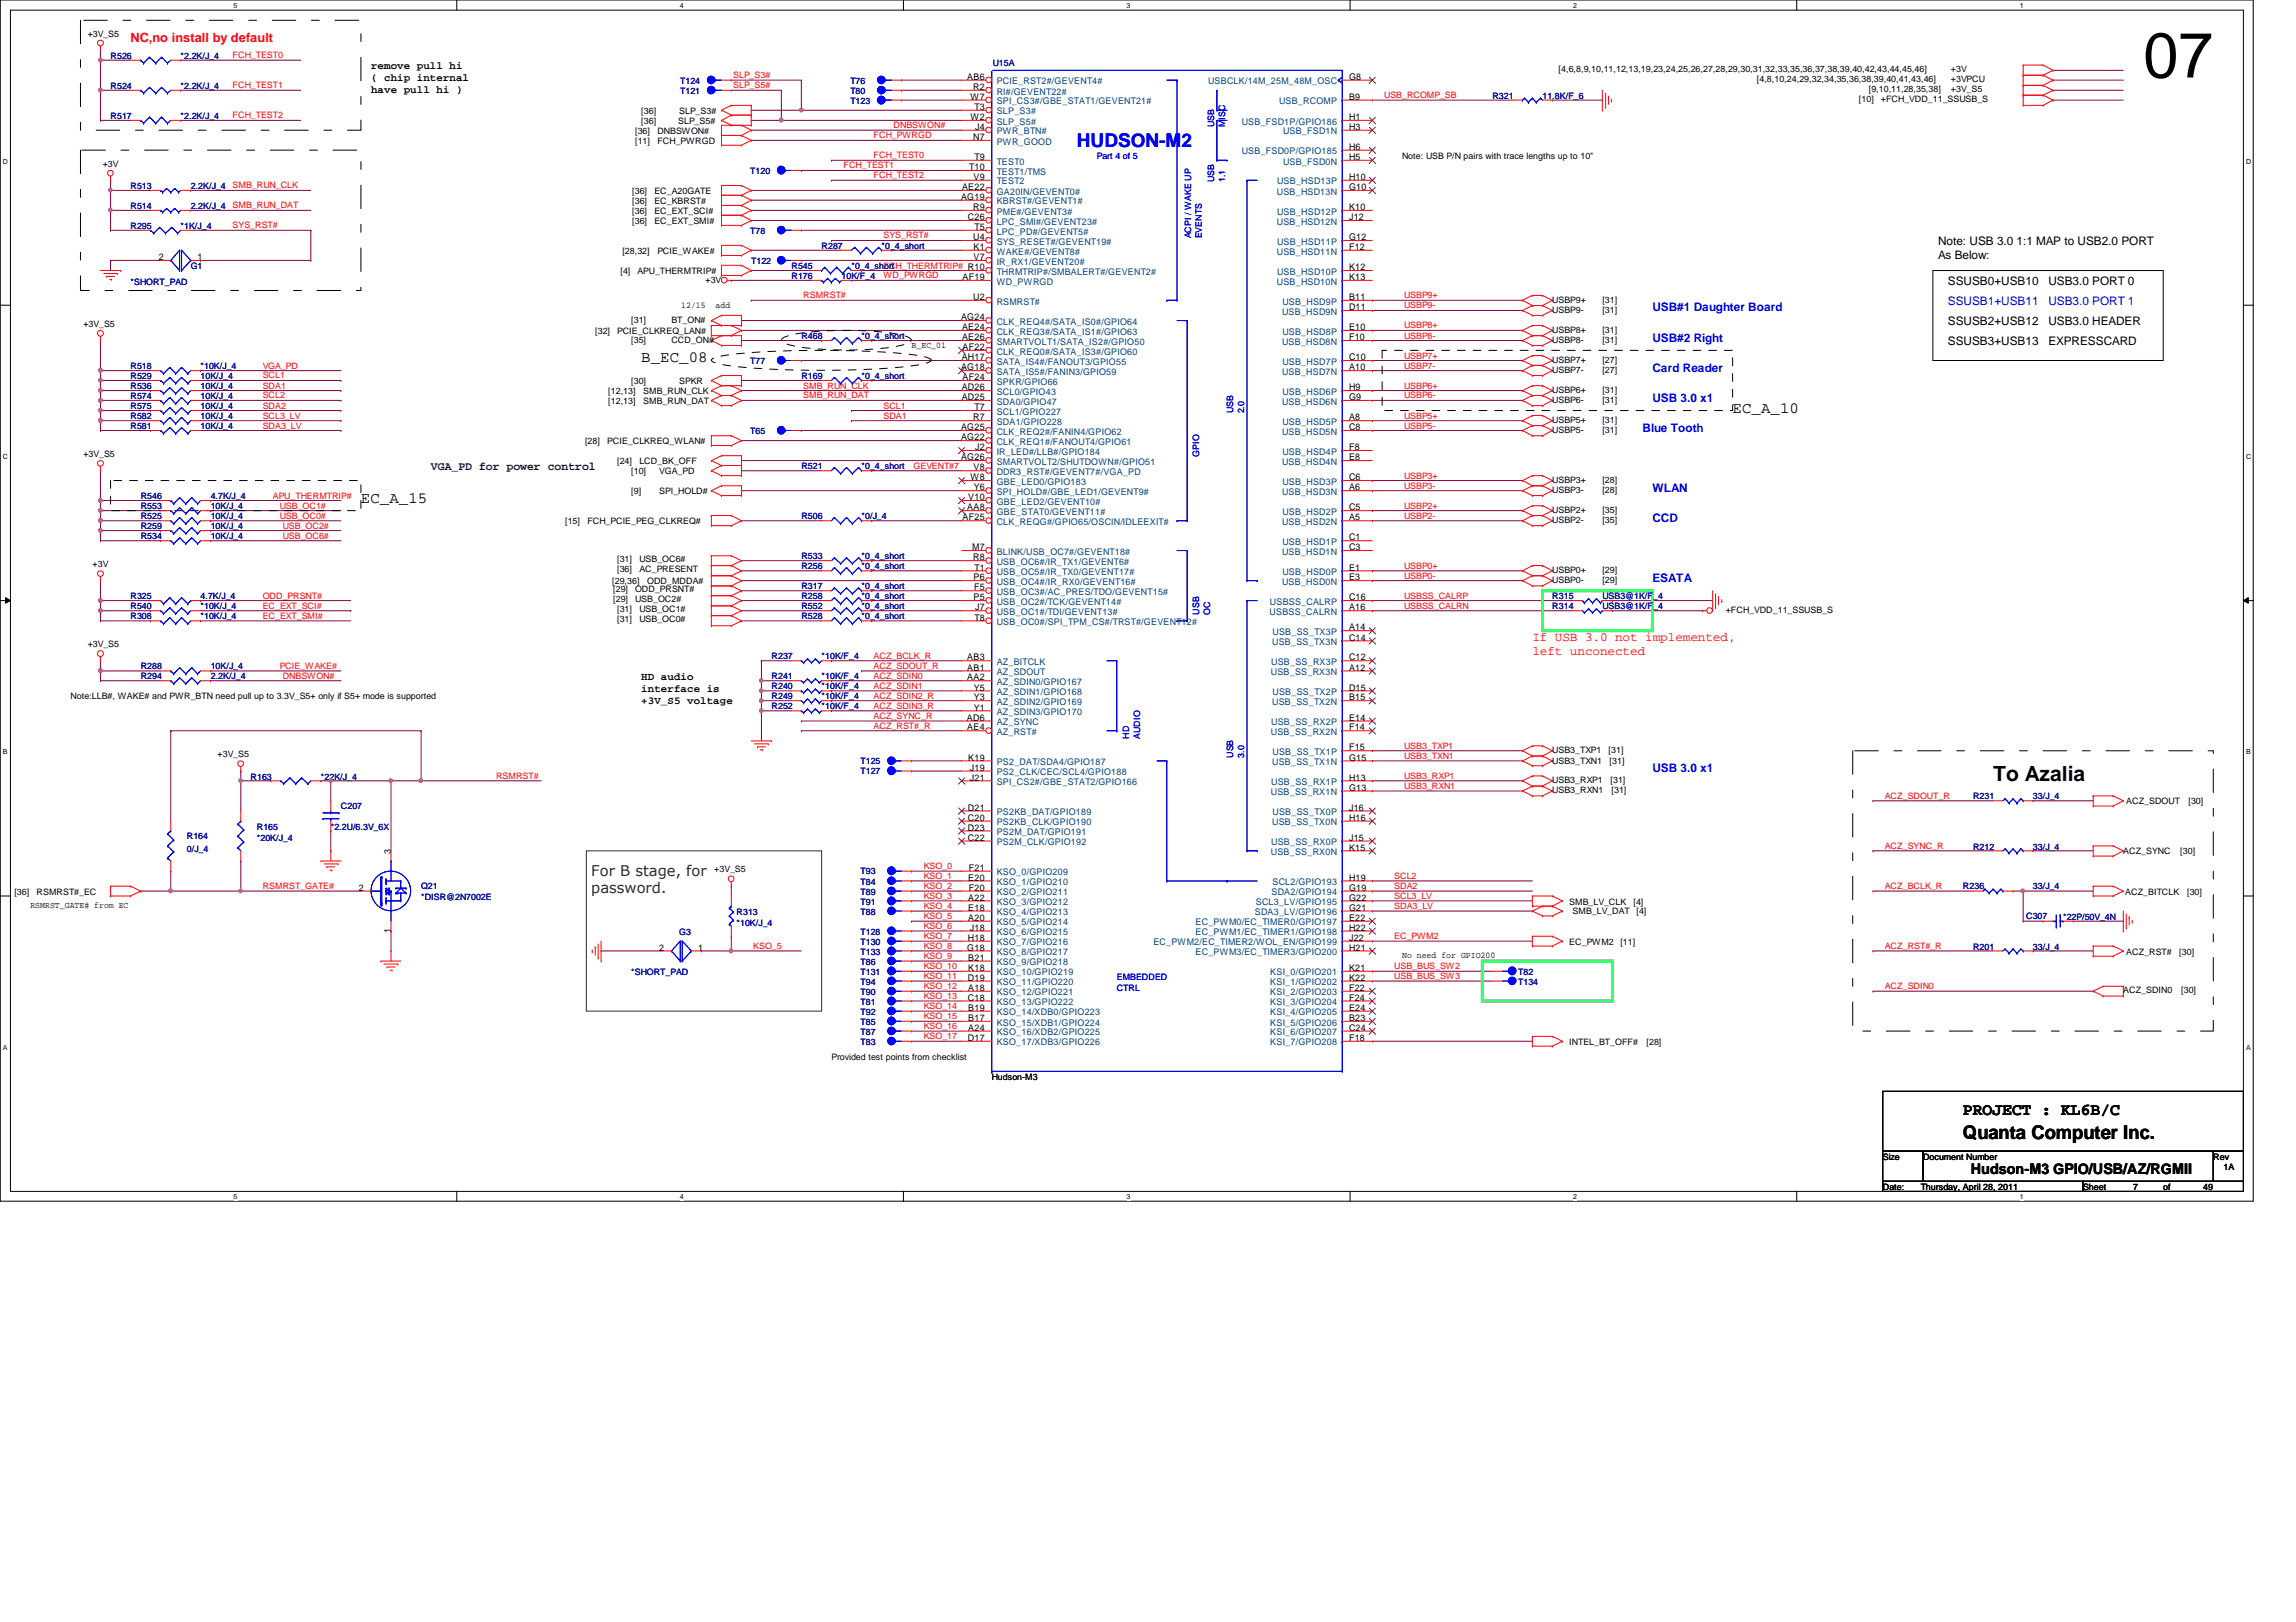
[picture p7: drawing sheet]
<svg xmlns="http://www.w3.org/2000/svg" width="297mm" height="210mm" viewBox="0 0 297 210" stroke-linecap="round" stroke-linejoin="round" font-family="sans-serif">
<defs><g id="words">
<text font-size="8.3" x="277.3" y="10">07</text>
<text font-size="2.7" x="257.8" y="101">To Azalia</text>
<text font-size="2.5" fill="#00f" x="139.3" y="19">HUDSON-M2</text>
<text font-size="2.5" x="254" y="147.4">Quanta Computer Inc.</text>
<text font-size="2.2" x="254" y="144.3">PROJECT : KL6B/C</text>
<g font-size="2">
<text x="83" y="46.9">B_EC_08</text>
<text x="224.2" y="53.4">EC_A_10</text>
<text x="46.7" y="65.1">EC_A_15</text>
</g>
<g font-size="1.9" fill="#008000">
<text x="76.5" y="113.3">For B stage, for</text>
<text x="76.5" y="115.6">password.</text>
</g>
<text font-size="1.9" x="255" y="151.9">Hudson-M3 GPIO/USB/AZ/RGMII</text>
<g font-size="1.7" fill="#f00">
<text x="16.9" y="5.4">NC,no install by default</text>
<text x="198.2" y="82.9">If USB 3.0 not implemented,</text>
<text x="198.2" y="84.7">left unconected</text>
</g>
<g font-size="1.5">
<text x="250.7" y="31.7">Note: USB 3.0 1:1 MAP to USB2.0 PORT</text>
<text x="250.7" y="33.5">As Below:</text>
<text x="252" y="36.9">SSUSB0+USB10</text>
<text x="265" y="36.9">USB3.0 PORT 0</text>
<text x="252" y="44.7">SSUSB3+USB13</text>
<text x="252" y="42.1">SSUSB2+USB12</text>
<text x="265" y="44.7">EXPRESSCARD</text>
<text x="265" y="42.1">USB3.0 HEADER</text>
</g>
<g font-size="1.5" fill="#00f">
<text x="213.8" y="40.3">USB#1 Daughter Board</text>
<text x="252" y="39.5">SSUSB1+USB11</text>
<text x="265" y="39.5">USB3.0 PORT 1</text>
<text x="213.8" y="44.2">USB#2 Right</text>
<text x="213.8" y="52">USB 3.0 x1</text>
<text x="213.8" y="48.1">Card Reader</text>
<text x="212.5" y="55.9">Blue Tooth</text>
<text x="213.8" y="63.6">WLAN</text>
<text x="213.8" y="67.5">CCD</text>
<text x="213.8" y="75.3">ESATA</text>
<text x="213.8" y="99.9">USB 3.0 x1</text>
</g>
<text font-size="1.5" fill="#000040" x="55.7" y="60.9">VGA_PD for power control</text>
<g font-size="1.4">
<text x="48" y="8.9">remove pull hi</text>
<text x="48" y="10.5">( chip internal</text>
<text x="48" y="12.1">have pull hi )</text>
<text x="83" y="88">HD audio</text>
<text x="83" y="89.5">interface is</text>
<text x="83" y="91.1">+3V_S5 voltage</text>
</g>
<g font-size="1.2">
<text x="125.1" y="10.3">AB6</text>
<text x="125.9" y="11.6">R2</text>
<text x="174.5" y="10.3">G8</text>
<text x="125.6" y="15.5">W2</text>
<text x="125.6" y="12.9">W7</text>
<text x="126.1" y="14.2">T3</text>
<text x="126.2" y="16.8">J4</text>
<text x="174.5" y="16.8">H3</text>
<text x="174.5" y="15.5">H1</text>
<text x="174.5" y="12.9">B9</text>
<text x="125.4" y="22">T10</text>
<text x="125.9" y="18.1">N7</text>
<text x="125.9" y="23.3">V9</text>
<text x="126.1" y="20.7">T9</text>
<text x="174.5" y="23.3">H10</text>
<text x="174.5" y="20.7">H5</text>
<text x="174.5" y="19.4">H6</text>
<text x="124.3" y="25.9">AG19</text>
<text x="124.5" y="24.6">AE22</text>
<text x="125.2" y="28.5">C26</text>
<text x="125.9" y="27.2">R9</text>
<text x="126.1" y="29.8">T5</text>
<text x="174.5" y="28.5">J12</text>
<text x="174.5" y="27.2">K10</text>
<text x="174.5" y="24.6">G10</text>
<text x="20.5" y="33.7">2</text>
<text x="25.6" y="33.7">1</text>
<text x="125.9" y="31.1">U4</text>
<text x="125.9" y="33.7">V7</text>
<text x="125.9" y="32.3">K1</text>
<text x="174.5" y="35">K12</text>
<text x="174.5" y="32.3">F12</text>
<text x="174.5" y="31.1">G12</text>
<text x="124.3" y="41.4">AG24</text>
<text x="124.5" y="36.2">AF19</text>
<text x="125.9" y="38.8">U2</text>
<text x="174.5" y="40.1">D11</text>
<text x="174.5" y="38.8">B11</text>
<text x="174.5" y="36.2">K13</text>
<text x="124.3" y="47.9">AG18</text>
<text x="124.4" y="46.6">AH17</text>
<text x="124.5" y="44">AE26</text>
<text x="124.5" y="42.7">AE24</text>
<text x="124.5" y="45.3">AF22</text>
<text x="174.5" y="47.9">A10</text>
<text x="174.5" y="46.6">C10</text>
<text x="174.5" y="44">F10</text>
<text x="174.5" y="42.7">E10</text>
<text x="124.4" y="51.8">AD25</text>
<text x="124.4" y="50.5">AD26</text>
<text x="124.5" y="49.2">AF24</text>
<text x="126.1" y="53.1">T7</text>
<text x="174.5" y="51.8">G9</text>
<text x="174.5" y="50.5">H9</text>
<text x="124.3" y="59.6">AG26</text>
<text x="124.3" y="57">AG22</text>
<text x="124.3" y="55.7">AG25</text>
<text x="125.9" y="54.4">R7</text>
<text x="126.2" y="58.3">J2</text>
<text x="174.5" y="59.6">E8</text>
<text x="174.5" y="58.3">F8</text>
<text x="174.5" y="55.7">C8</text>
<text x="174.5" y="54.4">A8</text>
<text x="125.3" y="64.7">V10</text>
<text x="125.6" y="62.1">W8</text>
<text x="125.9" y="60.9">V8</text>
<text x="126" y="63.5">Y6</text>
<text x="174.5" y="63.5">A6</text>
<text x="174.5" y="62.1">C6</text>
<text x="124.5" y="67.4">AF25</text>
<text x="125.1" y="66">AA8</text>
<text x="125.8" y="71.2">M7</text>
<text x="174.5" y="71.2">C3</text>
<text x="174.5" y="69.9">C1</text>
<text x="174.5" y="67.4">A5</text>
<text x="174.5" y="66">C5</text>
<text x="125.9" y="72.5">R8</text>
<text x="125.9" y="77.7">P5</text>
<text x="125.9" y="75.1">P6</text>
<text x="126" y="76.4">F5</text>
<text x="126.1" y="73.8">T1</text>
<text x="174.5" y="77.7">C16</text>
<text x="174.5" y="75.1">E3</text>
<text x="174.5" y="73.8">E1</text>
<text x="126.1" y="80.3">T8</text>
<text x="126.2" y="79">J7</text>
<text x="174.5" y="82.9">C14</text>
<text x="174.5" y="81.6">A14</text>
<text x="174.5" y="79">A16</text>
<text x="125.1" y="88.1">AA2</text>
<text x="125.1" y="86.8">AB1</text>
<text x="125.1" y="85.5">AB3</text>
<text x="126" y="89.4">Y5</text>
<text x="174.5" y="89.4">D15</text>
<text x="174.5" y="86.8">A12</text>
<text x="174.5" y="85.5">C12</text>
<text x="125.1" y="93.3">AD6</text>
<text x="125.1" y="94.5">AE4</text>
<text x="126" y="91.9">Y1</text>
<text x="126" y="90.6">Y3</text>
<text x="174.5" y="94.5">F14</text>
<text x="174.5" y="93.3">E14</text>
<text x="174.5" y="90.6">B15</text>
<text x="125.3" y="98.4">K19</text>
<text x="125.5" y="101">J21</text>
<text x="125.5" y="99.7">J19</text>
<text x="174.5" y="101">H13</text>
<text x="174.5" y="98.4">G15</text>
<text x="174.5" y="97.1">F15</text>
<text x="125.2" y="107.5">D23</text>
<text x="125.2" y="106.2">C20</text>
<text x="125.2" y="104.9">D21</text>
<text x="174.5" y="106.2">H16</text>
<text x="174.5" y="104.9">J16</text>
<text x="174.5" y="102.3">G13</text>
<text x="50.5" y="110.5" transform="rotate(-90 50.5 110.5)">3</text>
<text x="125.2" y="108.8">C22</text>
<text x="125.3" y="114">E20</text>
<text x="125.3" y="112.7">F21</text>
<text x="174.5" y="114">H19</text>
<text x="174.5" y="110.1">K15</text>
<text x="174.5" y="108.8">J15</text>
<text x="46.4" y="115.3">2</text>
<text x="125.3" y="119.2">A20</text>
<text x="125.3" y="117.9">E18</text>
<text x="125.3" y="116.5">A22</text>
<text x="125.3" y="115.3">F20</text>
<text x="174.5" y="119.2">E22</text>
<text x="174.5" y="117.9">G21</text>
<text x="174.5" y="116.5">G22</text>
<text x="174.5" y="115.3">G19</text>
<text x="50.5" y="120.7" transform="rotate(-90 50.5 120.7)">1</text>
<text x="85.3" y="123">2</text>
<text x="90.3" y="123">1</text>
<text x="125.1" y="123">G18</text>
<text x="125.2" y="121.8">H18</text>
<text x="125.3" y="125.6">K18</text>
<text x="125.3" y="124.3">B21</text>
<text x="125.5" y="120.4">J18</text>
<text x="174.5" y="125.6">K21</text>
<text x="174.5" y="123">H21</text>
<text x="174.5" y="121.8">J22</text>
<text x="174.5" y="120.4">H22</text>
<text x="125.2" y="129.5">C18</text>
<text x="125.2" y="126.9">D19</text>
<text x="125.3" y="130.8">B19</text>
<text x="125.3" y="128.2">A18</text>
<text x="174.5" y="130.8">E24</text>
<text x="174.5" y="129.5">F24</text>
<text x="174.5" y="128.2">F22</text>
<text x="174.5" y="126.9">K22</text>
<text x="125.2" y="134.7">D17</text>
<text x="125.3" y="133.4">A24</text>
<text x="125.3" y="132.1">B17</text>
<text x="174.5" y="134.7">F18</text>
<text x="174.5" y="133.4">C24</text>
<text x="174.5" y="132.1">B23</text>
</g>
<g font-size="1.2" fill="#004080">
<text x="128.9" y="10.9">PCIE_RST2#/GEVENT4#</text>
<text x="156.3" y="10.9">USBCLK/14M_25M_48M_OSC</text>
<text x="128.9" y="17.4">PWR_BTN#</text>
<text x="128.9" y="16.1">SLP_S5#</text>
<text x="128.9" y="14.8">SLP_S3#</text>
<text x="128.9" y="13.5">SPI_CS3#/GBE_STAT1/GEVENT21#</text>
<text x="128.9" y="12.2">RI#/GEVENT22#</text>
<text x="160.7" y="16.1">USB_FSD1P/GPIO186</text>
<text x="165.5" y="13.5">USB_RCOMP</text>
<text x="166" y="17.4">USB_FSD1N</text>
<text x="128.9" y="23.9">TEST2</text>
<text x="128.9" y="22.6">TEST1/TMS</text>
<text x="128.9" y="21.3">TEST0</text>
<text x="128.9" y="18.7">PWR_GOOD</text>
<text x="160.7" y="20">USB_FSD0P/GPIO185</text>
<text x="165.2" y="23.9">USB_HSD13P</text>
<text x="166" y="21.3">USB_FSD0N</text>
<text x="128.9" y="29.1">LPC_SMI#/GEVENT23#</text>
<text x="128.9" y="27.8">PME#/GEVENT3#</text>
<text x="128.9" y="26.5">KBRST#/GEVENT1#</text>
<text x="128.9" y="25.2">GA20IN/GEVENT0#</text>
<text x="165.2" y="29.1">USB_HSD12N</text>
<text x="165.2" y="25.2">USB_HSD13N</text>
<text x="165.2" y="27.8">USB_HSD12P</text>
<text x="128.9" y="35.6">THRMTRIP#/SMBALERT#/GEVENT2#</text>
<text x="128.9" y="34.2">IR_RX1/GEVENT20#</text>
<text x="128.9" y="32.9">WAKE#/GEVENT8#</text>
<text x="128.9" y="31.7">SYS_RESET#/GEVENT19#</text>
<text x="128.9" y="30.4">LPC_PD#/GEVENT5#</text>
<text x="165.2" y="32.9">USB_HSD11N</text>
<text x="165.2" y="35.6">USB_HSD10P</text>
<text x="165.2" y="31.7">USB_HSD11P</text>
<text x="128.9" y="39.4">RSMRST#</text>
<text x="128.9" y="36.8">WD_PWRGD</text>
<text x="165.2" y="36.8">USB_HSD10N</text>
<text x="165.9" y="40.7">USB_HSD9N</text>
<text x="165.9" y="39.4">USB_HSD9P</text>
<text x="128.9" y="47.2">SATA_IS4#/FANOUT3/GPIO55</text>
<text x="128.9" y="45.9">CLK_REQ0#/SATA_IS3#/GPIO60</text>
<text x="128.9" y="44.6">SMARTVOLT1/SATA_IS2#/GPIO50</text>
<text x="128.9" y="43.3">CLK_REQ3#/SATA_IS1#/GPIO63</text>
<text x="128.9" y="42">CLK_REQ4#/SATA_IS0#/GPIO64</text>
<text x="165.9" y="44.6">USB_HSD8N</text>
<text x="165.9" y="47.2">USB_HSD7P</text>
<text x="165.9" y="43.3">USB_HSD8P</text>
<text x="128.9" y="53.7">SCL1/GPIO227</text>
<text x="128.9" y="52.4">SDA0/GPIO47</text>
<text x="128.9" y="51.1">SCL0/GPIO43</text>
<text x="128.9" y="49.8">SPKR/GPIO66</text>
<text x="128.9" y="48.5">SATA_IS5#/FANIN3/GPIO59</text>
<text x="165.9" y="52.4">USB_HSD6N</text>
<text x="165.9" y="48.5">USB_HSD7N</text>
<text x="165.9" y="51.1">USB_HSD6P</text>
<text x="128.9" y="58.8">IR_LED#/LLB#/GPIO184</text>
<text x="128.9" y="57.6">CLK_REQ1#/FANOUT4/GPIO61</text>
<text x="128.9" y="56.3">CLK_REQ2#/FANIN4/GPIO62</text>
<text x="128.9" y="55">SDA1/GPIO228</text>
<text x="165.9" y="56.3">USB_HSD5N</text>
<text x="165.9" y="58.8">USB_HSD4P</text>
<text x="165.9" y="55">USB_HSD5P</text>
<text x="128.9" y="65.3">GBE_LED2/GEVENT10#</text>
<text x="128.9" y="64.1">SPI_HOLD#/GBE_LED1/GEVENT9#</text>
<text x="128.9" y="62.7">GBE_LED0/GPIO183</text>
<text x="128.9" y="61.5">DDR3_RST#/GEVENT7#/VGA_PD</text>
<text x="128.9" y="60.2">SMARTVOLT2/SHUTDOWN#/GPIO51</text>
<text x="165.9" y="64.1">USB_HSD3N</text>
<text x="165.9" y="60.2">USB_HSD4N</text>
<text x="165.9" y="62.7">USB_HSD3P</text>
<text x="128.9" y="71.8">BLINK/USB_OC7#/GEVENT18#</text>
<text x="128.9" y="67.9">CLK_REQG#/GPIO65/OSCIN/IDLEEXIT#</text>
<text x="128.9" y="66.6">GBE_STAT0/GEVENT11#</text>
<text x="165.9" y="71.8">USB_HSD1N</text>
<text x="165.9" y="67.9">USB_HSD2N</text>
<text x="165.9" y="70.5">USB_HSD1P</text>
<text x="165.9" y="66.6">USB_HSD2P</text>
<text x="128.9" y="77">USB_OC3#/AC_PRES/TDO/GEVENT15#</text>
<text x="128.9" y="75.7">USB_OC4#/IR_RX0/GEVENT16#</text>
<text x="128.9" y="74.4">USB_OC5#/IR_TX0/GEVENT17#</text>
<text x="128.9" y="73.1">USB_OC6#/IR_TX1/GEVENT6#</text>
<text x="165.9" y="75.7">USB_HSD0N</text>
<text x="165.9" y="74.4">USB_HSD0P</text>
<text x="128.9" y="80.9">USB_OC0#/SPI_TPM_CS#/TRST#/GEVENT12#</text>
<text x="128.9" y="79.6">USB_OC1#/TDI/GEVENT13#</text>
<text x="128.9" y="78.3">USB_OC2#/TCK/GEVENT14#</text>
<text x="164.3" y="79.6">USBSS_CALRN</text>
<text x="164.3" y="78.3">USBSS_CALRP</text>
<text x="164.6" y="83.5">USB_SS_TX3N</text>
<text x="164.6" y="82.2">USB_SS_TX3P</text>
<text x="128.9" y="90">AZ_SDIN1/GPIO168</text>
<text x="128.9" y="88.6">AZ_SDIN0/GPIO167</text>
<text x="128.9" y="87.4">AZ_SDOUT</text>
<text x="128.9" y="86.1">AZ_BITCLK</text>
<text x="164.4" y="87.4">USB_SS_RX3N</text>
<text x="164.5" y="86.1">USB_SS_RX3P</text>
<text x="164.6" y="90">USB_SS_TX2P</text>
<text x="128.9" y="95.1">AZ_RST#</text>
<text x="128.9" y="93.9">AZ_SYNC</text>
<text x="128.9" y="92.5">AZ_SDIN3/GPIO170</text>
<text x="128.9" y="91.2">AZ_SDIN2/GPIO169</text>
<text x="164.4" y="95.1">USB_SS_RX2N</text>
<text x="164.5" y="93.9">USB_SS_RX2P</text>
<text x="164.6" y="91.2">USB_SS_TX2N</text>
<text x="128.9" y="101.6">SPI_CS2#/GBE_STAT2/GPIO166</text>
<text x="128.9" y="100.3">PS2_CLK/CEC/SCL4/GPIO188</text>
<text x="128.9" y="99">PS2_DAT/SDA4/GPIO187</text>
<text x="164.5" y="101.6">USB_SS_RX1P</text>
<text x="164.6" y="99">USB_SS_TX1N</text>
<text x="164.6" y="97.7">USB_SS_TX1P</text>
<text x="128.9" y="106.8">PS2KB_CLK/GPIO190</text>
<text x="128.9" y="105.5">PS2KB_DAT/GPIO189</text>
<text x="164.4" y="102.9">USB_SS_RX1N</text>
<text x="164.6" y="106.8">USB_SS_TX0N</text>
<text x="164.6" y="105.5">USB_SS_TX0P</text>
<text x="128.9" y="113.3">KSO_0/GPIO209</text>
<text x="128.9" y="109.4">PS2M_CLK/GPIO192</text>
<text x="128.9" y="108.1">PS2M_DAT/GPIO191</text>
<text x="164.4" y="110.7">USB_SS_RX0N</text>
<text x="164.5" y="109.4">USB_SS_RX0P</text>
<text x="128.9" y="119.8">KSO_5/GPIO214</text>
<text x="128.9" y="118.4">KSO_4/GPIO213</text>
<text x="128.9" y="117.1">KSO_3/GPIO212</text>
<text x="128.9" y="115.9">KSO_2/GPIO211</text>
<text x="128.9" y="114.6">KSO_1/GPIO210</text>
<text x="154.7" y="119.8">EC_PWM0/EC_TIMER0/GPIO197</text>
<text x="162.3" y="118.4">SDA3_LV/GPIO196</text>
<text x="162.5" y="117.1">SCL3_LV/GPIO195</text>
<text x="164.5" y="115.9">SDA2/GPIO194</text>
<text x="164.6" y="114.6">SCL2/GPIO193</text>
<text x="128.9" y="124.9">KSO_9/GPIO218</text>
<text x="128.9" y="123.6">KSO_8/GPIO217</text>
<text x="128.9" y="122.3">KSO_7/GPIO216</text>
<text x="128.9" y="121">KSO_6/GPIO215</text>
<text x="149.2" y="122.3">EC_PWM2/EC_TIMER2/WOL_EN/GPIO199</text>
<text x="154.7" y="123.6">EC_PWM3/EC_TIMER3/GPIO200</text>
<text x="154.7" y="121">EC_PWM1/EC_TIMER1/GPIO198</text>
<text x="128.9" y="131.4">KSO_14/XDB0/GPIO223</text>
<text x="128.9" y="130.1">KSO_13/GPIO222</text>
<text x="128.9" y="128.8">KSO_12/GPIO221</text>
<text x="128.9" y="127.5">KSO_11/GPIO220</text>
<text x="128.9" y="126.2">KSO_10/GPIO219</text>
<text x="164.3" y="131.4">KSI_4/GPIO205</text>
<text x="164.3" y="130.1">KSI_3/GPIO204</text>
<text x="164.3" y="128.8">KSI_2/GPIO203</text>
<text x="164.3" y="127.5">KSI_1/GPIO202</text>
<text x="164.3" y="126.2">KSI_0/GPIO201</text>
<text x="128.9" y="135.3">KSO_17/XDB3/GPIO226</text>
<text x="128.9" y="134">KSO_16/XDB2/GPIO225</text>
<text x="128.9" y="132.7">KSO_15/XDB1/GPIO224</text>
<text x="164.3" y="135.3">KSI_7/GPIO208</text>
<text x="164.3" y="134">KSI_6/GPIO207</text>
<text x="164.3" y="132.7">KSI_5/GPIO206</text>
</g>
<g font-size="1.1">
<text x="11.3" y="4.7">+3V_S5</text>
<text x="201.6" y="9.3">[4,6,8,9,10,11,12,13,19,23,24,25,26,27,28,29,30,31,32,33,35,36,37,38,39,40,42,43,44,45,46]</text>
<text x="227.3" y="10.6">[4,8,10,24,29,32,34,35,36,38,39,40,41,43,46]</text>
<text x="241.8" y="11.9">[9,10,11,28,35,38]</text>
<text x="252.4" y="9.3">+3V</text>
<text x="252.4" y="10.6">+3VPCU</text>
<text x="252.4" y="11.9">+3V_S5</text>
<text x="82.2" y="17.3">[36]</text>
<text x="83" y="14.7">[36]</text>
<text x="83" y="16">[36]</text>
<text x="85" y="17.3">DNBSWON#</text>
<text x="87.8" y="16">SLP_S5#</text>
<text x="87.9" y="14.7">SLP_S3#</text>
<text x="240.5" y="13.2">[10]</text>
<text x="243.3" y="13.2">+FCH_VDD_11_SSUSB_S</text>
<text x="13.3" y="21.6">+3V</text>
<text x="82.2" y="18.6">[11]</text>
<text x="85" y="18.6">FCH_PWRGD</text>
<text x="181.4" y="20.5">Note: USB P/N pairs with trace lengths up to 10&quot;</text>
<text x="81.8" y="26.4">[36]</text>
<text x="81.8" y="25.1">[36]</text>
<text x="81.8" y="27.7">[36]</text>
<text x="81.8" y="29">[36]</text>
<text x="84.7" y="26.4">EC_KBRST#</text>
<text x="84.7" y="25.1">EC_A20GATE</text>
<text x="84.7" y="27.7">EC_EXT_SCI#</text>
<text x="84.7" y="29">EC_EXT_SMI#</text>
<text x="80.3" y="35.4">[4]</text>
<text x="80.5" y="32.9">[28,32]</text>
<text x="82.5" y="35.4">APU_THERMTRIP#</text>
<text x="85" y="32.9">PCIE_WAKE#</text>
<text x="81.7" y="41.8">[31]</text>
<text x="86.9" y="41.8">BT_ON#</text>
<text x="88.1" y="39.8">12/15</text>
<text x="91.3" y="36.6">+3V</text>
<text x="92.6" y="39.8">add</text>
<text x="200.8" y="39.2">USBP9+</text>
<text x="200.8" y="40.5">USBP9-</text>
<text x="207.3" y="39.2">[31]</text>
<text x="207.3" y="40.5">[31]</text>
<text x="10.8" y="42.3">+3V_S5</text>
<text x="77" y="43.2">[32]</text>
<text x="79.8" y="43.2">PCIE_CLKREQ_LAN#</text>
<text x="81.7" y="44.4">[35]</text>
<text x="86.9" y="44.4">CCD_ON#</text>
<text x="117.9" y="45">B_EC_01</text>
<text x="200.8" y="43.1">USBP8+</text>
<text x="200.8" y="44.4">USBP8-</text>
<text x="200.8" y="47">USBP7+</text>
<text x="207.3" y="43.1">[31]</text>
<text x="207.3" y="44.4">[31]</text>
<text x="207.3" y="47">[27]</text>
<text x="78.7" y="51">[12,13]</text>
<text x="78.7" y="52.3">[12,13]</text>
<text x="81.7" y="49.7">[30]</text>
<text x="83.2" y="51">SMB_RUN_CLK</text>
<text x="83.2" y="52.3">SMB_RUN_DAT</text>
<text x="87.9" y="49.7">SPKR</text>
<text x="200.8" y="48.3">USBP7-</text>
<text x="200.8" y="50.8">USBP6+</text>
<text x="200.8" y="52.2">USBP6-</text>
<text x="207.3" y="48.3">[27]</text>
<text x="207.3" y="50.8">[31]</text>
<text x="207.3" y="52.2">[31]</text>
<text x="10.8" y="59.1">+3V_S5</text>
<text x="75.7" y="57.5">[28]</text>
<text x="78.6" y="57.5">PCIE_CLKREQ_WLAN#</text>
<text x="200.8" y="54.7">USBP5+</text>
<text x="200.8" y="56">USBP5-</text>
<text x="207.3" y="54.7">[31]</text>
<text x="207.3" y="56">[31]</text>
<text x="79.8" y="60.1">[24]</text>
<text x="81.7" y="61.3">[10]</text>
<text x="81.7" y="64">[9]</text>
<text x="82.7" y="60.1">LCD_BK_OFF</text>
<text x="85.3" y="61.3">VGA_PD</text>
<text x="85.3" y="64">SPI_HOLD#</text>
<text x="200.8" y="62.5">USBP3+</text>
<text x="200.8" y="63.8">USBP3-</text>
<text x="207.3" y="62.5">[28]</text>
<text x="207.3" y="63.8">[28]</text>
<text x="73.1" y="67.8">[15]</text>
<text x="76" y="67.8">FCH_PCIE_PEG_CLKREQ#</text>
<text x="200.8" y="66.4">USBP2+</text>
<text x="200.8" y="67.7">USBP2-</text>
<text x="207.3" y="66.4">[35]</text>
<text x="207.3" y="67.7">[35]</text>
<text x="12" y="73.4">+3V</text>
<text x="79.2" y="75.6">[29,36]</text>
<text x="79.3" y="76.6">[29]</text>
<text x="79.3" y="77.9">[29]</text>
<text x="79.8" y="72.8">[31]</text>
<text x="79.8" y="74">[36]</text>
<text x="82.2" y="76.6">ODD_PRSNT#</text>
<text x="82.2" y="77.9">USB_OC2#</text>
<text x="82.7" y="72.8">USB_OC6#</text>
<text x="82.7" y="74">AC_PRESENT</text>
<text x="83.7" y="75.6">ODD_MDDA#</text>
<text x="200.8" y="74.2">USBP0+</text>
<text x="200.8" y="75.5">USBP0-</text>
<text x="207.3" y="74.2">[29]</text>
<text x="207.3" y="75.5">[29]</text>
<text x="11.3" y="83.8">+3V_S5</text>
<text x="79.8" y="79.2">[31]</text>
<text x="79.8" y="80.5">[31]</text>
<text x="82.7" y="79.2">USB_OC1#</text>
<text x="82.7" y="80.5">USB_OC0#</text>
<text x="223.3" y="79.4">+FCH_VDD_11_SSUSB_S</text>
<text x="9.1" y="90.5">Note:LLB#, WAKE# and PWR_BTN need pull up to 3.3V_S5+ only if S5+ mode is supported</text>
<text x="28.1" y="98">+3V_S5</text>
<text x="200.8" y="97.5">USB3_TXP1</text>
<text x="200.8" y="98.8">USB3_TXN1</text>
<text x="200.8" y="101.4">USB3_RXP1</text>
<text x="208.1" y="97.5">[31]</text>
<text x="208.2" y="98.8">[31]</text>
<text x="208.4" y="101.4">[31]</text>
<text x="200.8" y="102.7">USB3_RXN1</text>
<text x="208.5" y="102.7">[31]</text>
<text x="275.1" y="104.1">ACZ_SDOUT</text>
<text x="283.1" y="104.1">[30]</text>
<text x="92.4" y="112.9">+3V_S5</text>
<text x="274.7" y="110.6">ACZ_SYNC</text>
<text x="282.1" y="110.6">[30]</text>
<text x="1.9" y="115.8">[36]</text>
<text x="3.9" y="117.6">RSMRST_GATE# from EC</text>
<text x="4.7" y="115.8">RSMRST#_EC</text>
<text x="203" y="117.1">SMB_LV_CLK</text>
<text x="203.5" y="118.2">SMB_LV_DAT</text>
<text x="211.3" y="117.1">[4]</text>
<text x="211.7" y="118.2">[4]</text>
<text x="275" y="115.8">ACZ_BITCLK</text>
<text x="283" y="115.8">[30]</text>
<text x="181.4" y="124">No need for GPIO200</text>
<text x="203" y="122.3">EC_PWM2</text>
<text x="209.6" y="122.3">[11]</text>
<text x="275.1" y="123.5">ACZ_RST#</text>
<text x="281.9" y="123.5">[30]</text>
<text x="274.7" y="128.6">ACZ_SDIN0</text>
<text x="282.2" y="128.6">[30]</text>
<text x="107.6" y="137.1">Provided test points from checklist</text>
<text x="203" y="135.2">INTEL_BT_OFF#</text>
<text x="213" y="135.2">[28]</text>
<text x="128.3" y="139.7">Hudson-M3</text>
<text x="243.6" y="150.1">Size</text>
<text x="243.6" y="154">Date:</text>
<text x="248.5" y="154">Thursday, April 28, 2011</text>
<text x="248.8" y="150.1">Document Number</text>
<text x="269.5" y="154">Sheet</text>
<text x="276" y="154">7</text>
<text x="279.9" y="154">of</text>
<text x="285" y="154">49</text>
<text x="286.3" y="150.1">Rev</text>
<text x="287.7" y="151.4">1A</text>
</g>
<g font-size="1.1" fill="#000080">
<text x="14.3" y="11.5">R524</text>
<text x="14.3" y="7.6">R526</text>
<text x="23.4" y="11.5">*2.2K/J_4</text>
<text x="23.4" y="7.6">*2.2K/J_4</text>
<text x="88" y="10.8">T124</text>
<text x="110" y="10.8">T76</text>
<text x="128.4" y="8.5">U15A</text>
<text x="14.3" y="15.4">R517</text>
<text x="23.4" y="15.4">*2.2K/J_4</text>
<text x="88" y="12.1">T121</text>
<text x="110" y="13.4">T123</text>
<text x="110" y="12.1">T80</text>
<text x="193.1" y="12.8">R321</text>
<text x="199.6" y="12.8">11.8K/F_6</text>
<text x="97.1" y="22.5">T120</text>
<text x="16.9" y="24.4">R513</text>
<text x="16.9" y="29.6">R295</text>
<text x="16.9" y="27">R514</text>
<text x="23.4" y="29.6">*1K/J_4</text>
<text x="24.7" y="24.4">2.2K/J_4</text>
<text x="24.7" y="27">2.2K/J_4</text>
<text x="24.7" y="34.8">G1</text>
<text x="97.1" y="30.3">T78</text>
<text x="97.2" y="34.2">T122</text>
<text x="102.4" y="34.8">R545</text>
<text x="106.3" y="32.2">R287</text>
<text x="110.1" y="34.8">*0_4_short</text>
<text x="114" y="32.2">*0_4_short</text>
<text x="16.9" y="36.9">*SHORT_PAD</text>
<text x="102.4" y="36.1">R176</text>
<text x="108.9" y="36.1">10K/F_4</text>
<text x="16.9" y="47.8">R518</text>
<text x="25.9" y="47.8">*10K/J_4</text>
<text x="97.1" y="47.1">T77</text>
<text x="103.7" y="43.9">R468</text>
<text x="111.5" y="43.9">*0_4_short</text>
<text x="16.9" y="51.6">R574</text>
<text x="16.9" y="49.1">R529</text>
<text x="16.9" y="52.9">R575</text>
<text x="16.9" y="50.3">R536</text>
<text x="25.9" y="51.6">10K/J_4</text>
<text x="25.9" y="49.1">10K/J_4</text>
<text x="25.9" y="52.9">10K/J_4</text>
<text x="25.9" y="50.3">10K/J_4</text>
<text x="103.7" y="49.1">R169</text>
<text x="111.5" y="49.1">*0_4_short</text>
<text x="16.9" y="54.2">R582</text>
<text x="16.9" y="55.5">R581</text>
<text x="25.9" y="54.2">10K/J_4</text>
<text x="25.9" y="55.5">10K/J_4</text>
<text x="97.1" y="56.2">T65</text>
<text x="18.2" y="65.9">R553</text>
<text x="18.2" y="64.6">R546</text>
<text x="27.3" y="65.9">10K/J_4</text>
<text x="27.3" y="64.6">4.7K/J_4</text>
<text x="103.7" y="60.7">R521</text>
<text x="111.5" y="60.7">*0_4_short</text>
<text x="18.2" y="68.5">R259</text>
<text x="18.2" y="69.8">R534</text>
<text x="18.2" y="67.2">R525</text>
<text x="27.3" y="68.5">10K/J_4</text>
<text x="27.3" y="69.8">10K/J_4</text>
<text x="27.3" y="67.2">10K/J_4</text>
<text x="103.7" y="67.2">R506</text>
<text x="111.5" y="67.2">*0/J_4</text>
<text x="16.9" y="77.6">R325</text>
<text x="25.9" y="77.6">4.7K/J_4</text>
<text x="103.7" y="77.6">R258</text>
<text x="103.7" y="76.2">R317</text>
<text x="103.7" y="73.7">R256</text>
<text x="103.7" y="72.3">R533</text>
<text x="111.5" y="77.6">*0_4_short</text>
<text x="111.5" y="76.2">*0_4_short</text>
<text x="111.5" y="73.7">*0_4_short</text>
<text x="111.5" y="72.3">*0_4_short</text>
<text x="200.8" y="77.6">R315</text>
<text x="207.3" y="77.6">USB3@1K/F_4</text>
<text x="16.9" y="78.8">R540</text>
<text x="16.9" y="80.1">R308</text>
<text x="25.9" y="78.8">*10K/J_4</text>
<text x="25.9" y="80.1">*10K/J_4</text>
<text x="103.7" y="78.8">R552</text>
<text x="103.7" y="80.1">R528</text>
<text x="111.5" y="78.8">*0_4_short</text>
<text x="111.5" y="80.1">*0_4_short</text>
<text x="200.8" y="78.8">R314</text>
<text x="207.3" y="78.8">USB3@1K/F_4</text>
<text x="18.2" y="87.9">R294</text>
<text x="18.2" y="86.6">R288</text>
<text x="27.3" y="87.9">2.2K/J_4</text>
<text x="27.3" y="86.6">10K/J_4</text>
<text x="99.8" y="85.3">R237</text>
<text x="99.8" y="87.9">R241</text>
<text x="99.8" y="89.2">R240</text>
<text x="106.3" y="85.3">*10K/F_4</text>
<text x="106.3" y="87.9">*10K/F_4</text>
<text x="106.3" y="89.2">*10K/F_4</text>
<text x="99.8" y="90.5">R249</text>
<text x="99.8" y="91.8">R252</text>
<text x="106.3" y="90.5">*10K/F_4</text>
<text x="106.3" y="91.8">*10K/F_4</text>
<text x="32.4" y="100.9">R163</text>
<text x="41.5" y="100.9">*22K/J_4</text>
<text x="111.3" y="100.2">T127</text>
<text x="111.3" y="98.9">T125</text>
<text x="33.2" y="107.4">R165</text>
<text x="42.8" y="107.4">*2.2U/6.3V_6X</text>
<text x="44.1" y="104.7">C207</text>
<text x="255.3" y="103.5">R231</text>
<text x="263" y="103.5">33/J_4</text>
<text x="24.2" y="108.6">R164</text>
<text x="24.2" y="110.2">0/J_4</text>
<text x="33.2" y="108.9">*20K/J_4</text>
<text x="111.3" y="113.2">T93</text>
<text x="255.3" y="109.9">R212</text>
<text x="263" y="109.9">33/J_4</text>
<text x="54.5" y="115.1">Q21</text>
<text x="54.5" y="116.4">*DISR@2N7002E</text>
<text x="95.3" y="118.4">R313</text>
<text x="95.3" y="119.9">*10K/J_4</text>
<text x="111.3" y="118.4">T88</text>
<text x="111.3" y="114.5">T84</text>
<text x="111.3" y="115.8">T89</text>
<text x="111.3" y="117.1">T91</text>
<text x="254" y="115.1">R236</text>
<text x="262.1" y="118.9">C307</text>
<text x="263" y="115.1">33/J_4</text>
<text x="266.9" y="119">*22P/50V_4N</text>
<text x="87.9" y="120.9">G3</text>
<text x="111.3" y="122.3">T130</text>
<text x="111.3" y="120.9">T128</text>
<text x="111.3" y="124.8">T86</text>
<text x="111.3" y="123.5">T133</text>
<text x="255.3" y="122.9">R201</text>
<text x="263" y="122.9">33/J_4</text>
<text x="81.7" y="126.2">*SHORT_PAD</text>
<text x="111.3" y="126.1">T131</text>
<text x="111.3" y="131.3">T92</text>
<text x="111.3" y="130">T81</text>
<text x="111.3" y="128.7">T90</text>
<text x="111.3" y="127.4">T94</text>
<text x="196.4" y="126.1">T82</text>
<text x="196.4" y="127.4">T134</text>
<text x="111.3" y="133.9">T87</text>
<text x="111.3" y="135.2">T83</text>
<text x="111.3" y="132.6">T85</text>
</g>
<g font-size="1.1" fill="#f00">
<text x="30.1" y="7.5">FCH_TEST0</text>
<text x="30.1" y="11.4">FCH_TEST1</text>
<text x="94.9" y="10.1">SLP_S3#</text>
<text x="94.9" y="11.4">SLP_S5#</text>
<text x="30.1" y="15.3">FCH_TEST2</text>
<text x="113" y="17.9">FCH_PWRGD</text>
<text x="115.6" y="16.6">DNBSWON#</text>
<text x="179.1" y="12.7">USB_RCOMP_SB</text>
<text x="109.1" y="21.8">FCH_TEST1</text>
<text x="113" y="20.5">FCH_TEST0</text>
<text x="113" y="23.1">FCH_TEST2</text>
<text x="30.1" y="24.4">SMB_RUN_CLK</text>
<text x="30.1" y="27">SMB_RUN_DAT</text>
<text x="30.1" y="29.5">SYS_RST#</text>
<text x="114.3" y="30.9">SYS_RST#</text>
<text x="114.3" y="34.8">FCH_THERMTRIP# R10</text>
<text x="103.9" y="38.6">RSMRST#</text>
<text x="114.3" y="36">WD_PWRGD</text>
<text x="181.6" y="38.6">USBP9+</text>
<text x="181.6" y="39.9">USBP9-</text>
<text x="34" y="47.7">VGA_PD</text>
<text x="181.6" y="42.5">USBP8+</text>
<text x="181.6" y="43.8">USBP8-</text>
<text x="181.6" y="47.7">USBP7-</text>
<text x="181.6" y="46.4">USBP7+</text>
<text x="34" y="50.3">SDA1</text>
<text x="34" y="49">SCL1</text>
<text x="34" y="52.9">SDA2</text>
<text x="34" y="51.6">SCL2</text>
<text x="103.9" y="50.3">SMB_RUN_CLK</text>
<text x="103.9" y="51.6">SMB_RUN_DAT</text>
<text x="114.3" y="52.9">SCL1</text>
<text x="181.6" y="51.6">USBP6-</text>
<text x="181.6" y="50.3">USBP6+</text>
<text x="34" y="55.5">SDA3_LV</text>
<text x="34" y="54.2">SCL3_LV</text>
<text x="114.3" y="54.2">SDA1</text>
<text x="181.6" y="55.5">USBP5-</text>
<text x="181.6" y="54.2">USBP5+</text>
<text x="35.3" y="64.5">APU_THERMTRIP#</text>
<text x="36.2" y="65.8">USB_OC1#</text>
<text x="118.2" y="60.7">GEVENT#7</text>
<text x="181.6" y="63.2">USBP3-</text>
<text x="181.6" y="61.9">USBP3+</text>
<text x="181.6" y="65.8">USBP2+</text>
<text x="36.2" y="67.1">USB_OC0#</text>
<text x="36.6" y="68.4">USB_OC2#</text>
<text x="36.6" y="69.7">USB_OC6#</text>
<text x="181.6" y="67.1">USBP2-</text>
<text x="34" y="77.5">ODD_PRSNT#</text>
<text x="181.6" y="73.6">USBP0+</text>
<text x="181.6" y="74.9">USBP0-</text>
<text x="181.6" y="77.5">USBSS_CALRP</text>
<text x="34" y="78.8">EC_EXT_SCI#</text>
<text x="34" y="80.1">EC_EXT_SMI#</text>
<text x="181.6" y="78.8">USBSS_CALRN</text>
<text x="36.2" y="86.6">PCIE_WAKE#</text>
<text x="36.6" y="87.8">DNBSWON#</text>
<text x="113" y="86.6">ACZ_SDOUT_R</text>
<text x="113" y="85.3">ACZ_BCLK_R</text>
<text x="113" y="89.2">ACZ_SDIN1</text>
<text x="113" y="87.8">ACZ_SDIN0</text>
<text x="113" y="94.3">ACZ_RST#_R</text>
<text x="113" y="93">ACZ_SYNC_R</text>
<text x="113" y="91.7">ACZ_SDIN3_R</text>
<text x="113" y="90.4">ACZ_SDIN2_R</text>
<text x="64.2" y="100.8">RSMRST#</text>
<text x="181.6" y="96.9">USB3_TXP1</text>
<text x="181.6" y="98.2">USB3_TXN1</text>
<text x="181.6" y="100.8">USB3_RXP1</text>
<text x="181.6" y="102.1">USB3_RXN1</text>
<text x="243.8" y="103.4">ACZ_SDOUT_R</text>
<text x="119.5" y="113.7">KSO_1</text>
<text x="119.5" y="112.5">KSO_0</text>
<text x="180.4" y="113.7">SCL2</text>
<text x="243.8" y="109.9">ACZ_SYNC_R</text>
<text x="34" y="115.1">RSMRST_GATE#</text>
<text x="119.5" y="116.3">KSO_3</text>
<text x="119.5" y="115.1">KSO_2</text>
<text x="119.5" y="119">KSO_5</text>
<text x="119.5" y="117.6">KSO_4</text>
<text x="180.4" y="116.3">SCL3_LV</text>
<text x="180.4" y="117.6">SDA3_LV</text>
<text x="180.4" y="115.1">SDA2</text>
<text x="243.8" y="115.1">ACZ_BCLK_R</text>
<text x="97.4" y="122.8">KSO_5</text>
<text x="119.5" y="121.5">KSO_7</text>
<text x="119.5" y="120.2">KSO_6</text>
<text x="119.5" y="125.4">KSO_10</text>
<text x="119.5" y="124.1">KSO_9</text>
<text x="119.5" y="122.8">KSO_8</text>
<text x="180.4" y="121.5">EC_PWM2</text>
<text x="180.4" y="125.4">USB_BUS_SW2</text>
<text x="243.8" y="122.8">ACZ_RST#_R</text>
<text x="119.5" y="126.7">KSO_11</text>
<text x="119.5" y="131.9">KSO_15</text>
<text x="119.5" y="130.6">KSO_14</text>
<text x="119.5" y="129.3">KSO_13</text>
<text x="119.5" y="128">KSO_12</text>
<text x="180.4" y="126.7">USB_BUS_SW3</text>
<text x="243.8" y="128">ACZ_SDIN0</text>
<text x="119.5" y="134.5">KSO_17</text>
<text x="119.5" y="133.2">KSO_16</text>
</g>
<g font-size="1.1" fill="#00f">
<text x="157.1" y="16.5" transform="rotate(-90 157.1 16.5)">USB</text>
<text x="158.5" y="16.5" transform="rotate(-90 158.5 16.5)">MISC</text>
<text x="141.9" y="20.5">Part 4 of 5</text>
<text x="157.1" y="23.6" transform="rotate(-90 157.1 23.6)">USB</text>
<text x="158.5" y="23.6" transform="rotate(-90 158.5 23.6)">1.1</text>
<text x="154.1" y="30.9" transform="rotate(-90 154.1 30.9)">ACPI / WAKE UP</text>
<text x="155.5" y="30.9" transform="rotate(-90 155.5 30.9)">EVENTS</text>
<text x="159.6" y="53.5" transform="rotate(-90 159.6 53.5)">USB</text>
<text x="160.9" y="53.5" transform="rotate(-90 160.9 53.5)">2.0</text>
<text x="155.1" y="59.1" transform="rotate(-90 155.1 59.1)">GPIO</text>
<text x="155.1" y="79.5" transform="rotate(-90 155.1 79.5)">USB</text>
<text x="156.5" y="79.5" transform="rotate(-90 156.5 79.5)">OC</text>
<text x="146.1" y="95.6" transform="rotate(-90 146.1 95.6)">HD</text>
<text x="147.5" y="95.6" transform="rotate(-90 147.5 95.6)">AUDIO</text>
<text x="159.6" y="98.1" transform="rotate(-90 159.6 98.1)">USB</text>
<text x="160.9" y="98.1" transform="rotate(-90 160.9 98.1)">3.0</text>
<text x="144.5" y="126.8">EMBEDDED</text>
<text x="144.5" y="128.2">CTRL</text>
</g>
<g font-size=".9">
<text x="30.2" y="1">5</text>
<text x="88" y="1">4</text>
<text x="145.8" y="1">3</text>
<text x="203.5" y="1">2</text>
<text x="261.3" y="1">1</text>
<text x=".4" y="21.2">D</text>
<text x="290.6" y="21.2">D</text>
<text x=".4" y="59.4">C</text>
<text x="290.6" y="59.4">C</text>
<text x=".4" y="97.6">B</text>
<text x="290.6" y="97.6">B</text>
<text x=".4" y="135.8">A</text>
<text x="290.6" y="135.8">A</text>
<text x="30.2" y="155.2">5</text>
<text x="88" y="155.2">4</text>
<text x="145.8" y="155.2">3</text>
<text x="203.5" y="155.2">2</text>
<text x="261.3" y="155.2">1</text>
</g>
</g></defs>
<path d="M0 0h291.5v155.4h-291.5zM1.4 1.3h288.8v152.9h-288.8z" fill="none" stroke="#000" stroke-width=".13"/>
<g fill="#fff">
<path d="M30.2 .2h.5v1h-.5z"/>
<path d="M30.2 154.3h.5v1.1h-.5z"/>
</g>
<path d="M59.1 0v1.3M59.1 154.2v1.3" fill="none" stroke="#000" stroke-width=".13"/>
<g fill="#fff">
<path d="M88 .2h.5v1h-.5z"/>
<path d="M88 154.3h.5v1.1h-.5z"/>
</g>
<path d="M116.9 0v1.3M116.9 154.2v1.3" fill="none" stroke="#000" stroke-width=".13"/>
<g fill="#fff">
<path d="M145.8 .2h.5v1h-.5z"/>
<path d="M145.8 154.3h.5v1.1h-.5z"/>
</g>
<path d="M174.7 0v1.3M174.7 154.2v1.3" fill="none" stroke="#000" stroke-width=".13"/>
<g fill="#fff">
<path d="M203.5 .2h.5v1h-.5z"/>
<path d="M203.5 154.3h.5v1.1h-.5z"/>
</g>
<path d="M232.4 0v1.3M232.4 154.2v1.3" fill="none" stroke="#000" stroke-width=".13"/>
<g fill="#fff">
<path d="M261.3 .2h.5v1h-.5z"/>
<path d="M261.3 154.3h.5v1.1h-.5z"/>
<path d="M.4 20.4h.6v1h-.6z"/>
<path d="M290.6 20.4h.6v1h-.6z"/>
<path d="M.4 58.6h.6v1h-.6z"/>
<path d="M290.6 58.6h.6v1h-.6z"/>
</g>
<path d="M0 39.5h1.4M290.2 39.5h1.3" fill="none" stroke="#000" stroke-width=".13"/>
<g fill="#fff">
<path d="M.4 96.8h.6v1h-.6z"/>
<path d="M290.6 96.8h.6v1h-.6z"/>
</g>
<path d="M0 77.7h1.4M.7 77.3l.7 .4-.7 .4zM290.2 77.7l.7-.4v.8zM290.2 77.7h1.3" fill="none" stroke="#000" stroke-width=".13"/>
<path d="M.7 77.3l.7 .4-.7 .4zM290.2 77.7l.7-.4v.8z" fill="#000"/>
<g fill="#fff">
<path d="M.4 135h.5v1.1h-.5z"/>
<path d="M290.6 135h.5v1.1h-.5z"/>
</g>
<path d="M0 116h1.4M290.2 116h1.3" fill="none" stroke="#000" stroke-width=".13"/>
<g fill="none" stroke="#800040" stroke-width=".13">
<path d="M177.5 13h.1M177.5 13h18.2M200.8 13h.1M200.8 13h6.5M177.5 55.7h.1M177.5 54.4h.1M177.5 55.7h19.5M177.5 54.4h19.5M177.5 73.9h.1M177.5 75.1h.1M177.5 63.5h.1M177.5 62.2h.1"/>
<path d="M177.5 77.7h.1M177.5 79h.1M177.5 73.9h19.5M177.5 75.1h19.5M177.5 63.5h19.5M177.5 62.2h19.5M177.5 77.7h26M177.5 79h26M208.6 77.7h.1M208.6 79h.1M208.6 77.7h13M208.6 79h11.7"/>
<path d="M98.5 85.5h.1M98.5 90.7h.1M98.5 85.5h3.9M98.5 90.7v1.3M103.7 94.6h.1M103.7 93.3h.1M103.7 94.6h20.7M103.7 93.3h20.7M107.6 85.5h.1M107.6 85.5h16.8M111.5 86.8h.1M111.5 86.8h12.9"/>
<path d="M117.9 99.8h.1M117.9 98.5h.1M117.9 99.8h6.5M117.9 98.5h6.5M177.5 114h.1M177.5 116.6h.1M177.5 117.9h.1M177.5 115.3h.1M177.5 114h20.7M177.5 116.6h20.7M177.5 117.9h20.7M177.5 115.3h20.7"/>
<path d="M177.5 121.8h.1M177.5 121.8h20.7"/>
</g>
<path d="M98.3 90.5l.2-.1 .2 .1-.1 .4h-.1h-.2z" fill-rule="evenodd" fill="#f0f"/>
<path d="M98.3 90.5l.2-.1 .2 .1-.1 .4h-.1h-.2z" fill="none" stroke="#f0f" stroke-width=".13"/>
<g fill="none" stroke="#800040" stroke-width=".13">
<path d="M98.5 89.4h.1M98.5 90.7h.1M98.5 92h.1M98.5 89.4h3.9M98.5 92h3.9M98.5 90.7h3.9M98.5 92v3.9M107.6 89.4h.1M107.6 92h.1M107.6 90.7h.1M107.6 89.4h16.8M107.6 92h16.8"/>
<path d="M107.6 90.7h16.8"/>
</g>
<path d="M98.3 91.8h.3l.1 .1-.1 .2-.1 .1-.2-.1z" fill-rule="evenodd" fill="#f0f"/>
<path d="M98.3 91.8h.3l.1 .1-.1 .2-.1 .1-.2-.1z" fill="none" stroke="#f0f" stroke-width=".13"/>
<g fill="none" stroke="#800040" stroke-width=".13">
<path d="M97.2 18.2h.1M97.2 16.8h.1M97.2 18.2h27.2M97.2 16.8h27.2M103.7 14.3h.1M103.7 14.3h20.7M97.2 38.9h.1M97.2 38.9h27.2M95.9 50.5h.1M95.9 51.8h.1M95.9 50.5h28.5M95.9 51.8h28.5"/>
<path d="M103.7 55.7h.1M103.7 55.7h20.7M112.8 76.5h.1M112.8 76.5h11.6M98.5 89.4h.1M98.5 89.4v1.3M242.3 103.6h.1M242.3 110.1h.1M242.3 115.3h.1M242.3 110.1h15.5M242.3 103.6h15.5M242.3 115.3h13"/>
<path d="M261.7 115.3h.1M261.7 115.3h9.1M263 110.1h.1M263 103.6h.1M263 110.1h7.8M263 103.6h7.8M242.3 123.1h.1M242.3 123.1h15.5M263 123.1h.1M263 123.1h7.8"/>
</g>
<circle cx="103.7" cy="14.2" r=".25" fill="#f0f"/>
<circle cx="103.7" cy="14.2" r=".25" fill="none" stroke="#f0f" stroke-width=".13"/>
<path d="M101.1 15.6h.1M101.1 15.6h23.3" fill="none" stroke="#800040" stroke-width=".13"/>
<path d="M100.9 15.3h.1l.3 .1-.1 .3-.2 .1-.1-.1z" fill-rule="evenodd" fill="#f0f"/>
<path d="M100.9 15.3h.1l.3 .1-.1 .3-.2 .1-.1-.1z" fill="none" stroke="#f0f" stroke-width=".13"/>
<g fill="none" stroke="#800040" stroke-width=".13">
<path d="M13 15.6h.1M13 6.5h.1M13 11.7h.1M13 15.6h3.9M13 6.5v1.3M13 11.7v3.9M23.4 7.8h.1M23.4 11.7h.1M23.4 15.6h.1M23.4 7.8h15.5M23.4 11.7h15.5M23.4 15.6h15.5"/>
<path d="M97.2 32.4h.1M97.2 32.4h11.7M103.7 22.1h.1M103.7 22.1h20.7M107.6 20.7h.1M107.6 31.1h.1M107.6 23.3h.1M107.6 20.7h16.8M107.6 31.1h16.8M107.6 23.3h16.8M110.1 36.3h.1M110.1 36.3h14.3"/>
</g>
<circle cx="13" cy="11.7" r=".25" fill="#f0f"/>
<circle cx="13" cy="11.7" r=".25" fill="none" stroke="#f0f" stroke-width=".13"/>
<path d="M13 11.7h.1M13 7.8h.1M13 11.7h3.9M13 7.8h3.9M13 7.8v3.9" fill="none" stroke="#800040" stroke-width=".13"/>
<circle cx="13" cy="7.8" r=".25" fill="#f0f"/>
<circle cx="13" cy="7.8" r=".25" fill="none" stroke="#f0f" stroke-width=".13"/>
<path d="M94.6 36.3h.1M94.6 36.3h10.4M97.2 27.2h.1M97.2 27.2h27.2M31.2 99.8h.1M31.2 99.8v5.1M31.2 101h.1M31.2 101h3.8M35 101h.1" fill="none" stroke="#800040" stroke-width=".13"/>
<path d="M31 100.9h.3l.1 .1-.1 .2-.2 .1-.1-.1z" fill-rule="evenodd" fill="#f0f"/>
<path d="M31 100.9h.3l.1 .1-.1 .2-.2 .1-.1-.1z" fill="none" stroke="#f0f" stroke-width=".13"/>
<path d="M41.5 101h.1M41.5 101h9.1M42.8 107.5h.1M42.8 101h.1M42.8 101v2.6M42.8 107.5v2.6M50.6 101h.1M50.6 101v9.1" fill="none" stroke="#800040" stroke-width=".13"/>
<path d="M50.4 100.9h.3l.1 .1-.1 .2-.2 .1-.1-.1z" fill-rule="evenodd" fill="#f0f"/>
<path d="M50.4 100.9h.3l.1 .1-.1 .2-.2 .1-.1-.1z" fill="none" stroke="#f0f" stroke-width=".13"/>
<path d="M42.6 100.9h.3l.1 .1-.1 .2-.1 .1-.2-.1z" fill-rule="evenodd" fill="#f0f"/>
<path d="M42.6 100.9h.3l.1 .1-.1 .2-.1 .1-.2-.1z" fill="none" stroke="#f0f" stroke-width=".13"/>
<path d="M31.2 115.3h.1M31.2 111.4h.1M31.2 115.3h15.5M31.2 111.4v3.9" fill="none" stroke="#800040" stroke-width=".13"/>
<path d="M31 115.1h.3l.1 .2-.1 .1-.2 .1-.1-.1z" fill-rule="evenodd" fill="#f0f"/>
<path d="M31 115.1h.3l.1 .2-.1 .1-.2 .1-.1-.1z" fill="none" stroke="#f0f" stroke-width=".13"/>
<path d="M22.1 115.3h.1M22.1 115.3h9.1M50.6 120.5h.1M50.6 120.5v2.6" fill="none" stroke="#800040" stroke-width=".13"/>
<circle cx="22.1" cy="115.3" r=".25" fill="#f0f"/>
<circle cx="22.1" cy="115.3" r=".25" fill="none" stroke="#f0f" stroke-width=".13"/>
<g fill="none" stroke="#800040" stroke-width=".13">
<path d="M116.6 11.7h.1M116.6 13h.1M116.6 11.7h7.8M116.6 13h7.8M97.2 35h.1M97.2 35h7.8M103.7 33.7h.1M103.7 29.8h.1M103.7 33.7h20.7M103.7 29.8h20.7M111.5 35h.1M111.5 35h12.9"/>
<path d="M95.9 42.8h.1M95.9 57h.1M95.9 42.8h28.5M95.9 57h28.5M95.9 60.9h.1M95.9 75.1h.1M95.9 60.9h10.4M95.9 75.1h28.5M112.8 60.9h.1M112.8 73.9h.1M112.8 60.9h11.6M112.8 73.9h11.6"/>
<path d="M98.5 88.1h.1M98.5 89.4h.1M98.5 88.1h3.9M98.5 88.1v1.3M107.6 88.1h.1M107.6 88.1h16.8M242.3 128.3h.1M242.3 128.3h28.5"/>
</g>
<path d="M98.3 87.9h.3l.1 .2-.1 .1-.1 .1-.2-.1z" fill-rule="evenodd" fill="#f0f"/>
<path d="M98.3 87.9h.3l.1 .2-.1 .1-.1 .1-.2-.1z" fill="none" stroke="#f0f" stroke-width=".13"/>
<path d="M98.3 89.2h.3l.1 .2-.1 .1-.1 .1-.2-.1z" fill-rule="evenodd" fill="#f0f"/>
<path d="M98.3 89.2h.3l.1 .2-.1 .1-.1 .1-.2-.1z" fill="none" stroke="#f0f" stroke-width=".13"/>
<g fill="none" stroke="#800040" stroke-width=".13">
<path d="M14.3 33.7h.1M14.3 23.3h.1M14.3 24.6h.1M14.3 27.2h.1M14.3 33.7h6.5M14.3 23.3v3.9M14.3 33.7v1.3M14.3 27.2h5.2M24.7 24.6h.1M24.7 27.2h.1M24.7 24.6h15.5M24.7 27.2h15.5"/>
<path d="M97.2 25.9h.1M97.2 24.6h.1M97.2 25.9h27.2M97.2 24.6h27.2M115.4 32.4h.1M115.4 32.4h9M95.9 59.6h.1M95.9 59.6h28.5M13 88.1h.1M13 86.8h.1M13 88.1h7.8M13 86.8v1.3"/>
<path d="M27.3 88.1h.1M27.3 88.1h16.8M98.5 85.5h.1M98.5 85.5v2.6M177.5 97.2h.1M177.5 98.5h.1M177.5 97.2h19.5M177.5 98.5h19.5M177.5 101h.1M177.5 102.4h.1M177.5 101h19.5M177.5 102.4h19.5"/>
</g>
<path d="M14.1 27h.3l.1 .2-.1 .2h-.1h-.2z" fill-rule="evenodd" fill="#f0f"/>
<path d="M14.1 27h.3l.1 .2-.1 .2h-.1h-.2z" fill="none" stroke="#f0f" stroke-width=".13"/>
<path d="M14.3 24.6h.1M14.3 24.6h5.2" fill="none" stroke="#800040" stroke-width=".13"/>
<path d="M14.1 24.4h.3l.1 .2-.1 .2h-.1h-.2z" fill-rule="evenodd" fill="#f0f"/>
<path d="M14.1 24.4h.3l.1 .2-.1 .2h-.1h-.2z" fill="none" stroke="#f0f" stroke-width=".13"/>
<path d="M25.9 33.7h.1M25.9 33.7h14.3M54.5 101h.1M54.5 101h15.5" fill="none" stroke="#800040" stroke-width=".13"/>
<circle cx="54.4" cy="101" r=".25" fill="#f0f"/>
<circle cx="54.4" cy="101" r=".25" fill="none" stroke="#f0f" stroke-width=".13"/>
<g fill="none" stroke="#800040" stroke-width=".13">
<path d="M13 64.8h.1M13 64.8v1.3M13 86.8h.1M13 86.8h7.8M27.3 86.8h.1M27.3 86.8h16.8M117.9 114h.1M117.9 112.7h.1M117.9 116.6h.1M117.9 115.3h.1M117.9 119.2h.1M117.9 117.9h.1"/>
<path d="M117.9 114h6.5M117.9 112.7h6.5M117.9 116.6h6.5M117.9 115.3h6.5M117.9 119.2h6.5M117.9 117.9h6.5M117.9 121.8h.1M117.9 120.5h.1M117.9 127h.1M117.9 125.7h.1M117.9 124.4h.1M117.9 123.1h.1"/>
<path d="M117.9 132.2h.1M117.9 130.9h.1M117.9 129.5h.1M117.9 128.3h.1M117.9 134.7h.1M117.9 133.4h.1M117.9 121.8h6.5M117.9 120.5h6.5M117.9 127h6.5M117.9 125.7h6.5M117.9 124.4h6.5M117.9 123.1h6.5"/>
<path d="M117.9 132.2h6.5M117.9 130.9h6.5M117.9 129.5h6.5M117.9 128.3h6.5M117.9 134.7h6.5M117.9 133.4h6.5"/>
</g>
<circle cx="13" cy="86.8" r=".26" fill="#f0f"/>
<circle cx="13" cy="86.8" r=".26" fill="none" stroke="#f0f" stroke-width=".13"/>
<path d="M13 64.8h.1M13 64.8h7.8M27.3 64.8h.1M27.3 64.8h16.8M13 85.5h.1M13 85.5v1.3" fill="none" stroke="#800040" stroke-width=".13"/>
<circle cx="13" cy="64.8" r=".26" fill="#f0f"/>
<circle cx="13" cy="64.8" r=".26" fill="none" stroke="#f0f" stroke-width=".13"/>
<g fill="none" stroke="#800040" stroke-width=".13">
<path d="M13 48h.1M13 48h6.5M25.9 48h.1M25.9 48h18.2M13 60.9h.1M13 77.7h.1M13 75.1h.1M13 60.9v3.9M13 75.1v2.6M13 77.7h6.5M25.9 77.7h.1M25.9 77.7h19.5"/>
<path d="M95.9 76.5h.1M95.9 79h.1M95.9 76.5h10.4M95.9 79h10.4M112.8 77.7h.1M112.8 79h.1M112.8 77.7h11.6M112.8 79h11.6"/>
</g>
<circle cx="13" cy="47.9" r=".26" fill="#f0f"/>
<circle cx="13" cy="47.9" r=".26" fill="none" stroke="#f0f" stroke-width=".13"/>
<g fill="none" stroke="#800040" stroke-width=".13">
<path d="M97.2 28.5h.1M97.2 28.5h27.2M13 44.1h.1M13 44.1v3.9M95.9 49.2h.1M95.9 49.2h10.4M112.8 49.2h.1M112.8 49.2h11.6M261.7 119.2h.1M261.7 115.3v3.9M177.5 127h.1M177.5 125.7h.1"/>
<path d="M177.5 127h15.6M177.5 125.7h15.6"/>
</g>
<circle cx="261.7" cy="115.3" r=".25" fill="#f0f"/>
<circle cx="261.7" cy="115.3" r=".25" fill="none" stroke="#f0f" stroke-width=".13"/>
<g fill="none" stroke="#800040" stroke-width=".13">
<path d="M95.9 67.4h.1M95.9 67.4h10.4M112.8 67.4h.1M112.8 67.4h11.6M22.1 94.6h.1M22.1 94.6v11.7M22.1 94.6h32.4M54.5 94.6h.1M54.5 94.6v6.4h-3.9M18.2 115.3h.1M22.1 112.7h.1M22.1 112.7v2.6h-3.9"/>
<path d="M50.6 101h.1M94.6 114.7h.1M94.6 114.7v1.3M260.4 115.3h.1M260.4 115.3h1.3M261.7 119.2h2.6M264.3 119.2h.1M268.2 119.2h.1M268.2 119.2h6.5M90.7 123.1h.1M90.7 123.1h13M94.6 121.2h.1"/>
<path d="M94.6 123.1h.1M94.6 121.2v1.9"/>
</g>
<path d="M94.4 122.9l.2-.1 .2 .1-.1 .3-.1 .1-.2-.1z" fill-rule="evenodd" fill="#f0f"/>
<path d="M94.4 122.9l.2-.1 .2 .1-.1 .3-.1 .1-.2-.1z" fill="none" stroke="#f0f" stroke-width=".13"/>
<path d="M116.6 10.4h.1M116.6 10.4h7.8M13 66.1h.1M13 66.1h7.8M27.3 66.1h.1M27.3 66.1h16.8M77.8 123.1h.1M77.8 123.1h7.8" fill="none" stroke="#800040" stroke-width=".13"/>
<circle cx="13" cy="66" r=".25" fill="#f0f"/>
<circle cx="13" cy="66" r=".25" fill="none" stroke="#f0f" stroke-width=".13"/>
<path d="M13 67.4h.1M13 67.4h7.8M27.3 67.4h.1M27.3 67.4h16.8" fill="none" stroke="#800040" stroke-width=".13"/>
<circle cx="13" cy="67.4" r=".26" fill="#f0f"/>
<circle cx="13" cy="67.4" r=".26" fill="none" stroke="#f0f" stroke-width=".13"/>
<path d="M13 66.1h.1M13 68.7h.1M13 70h.1M13 66.1v3.9M13 68.7h7.8M20.8 68.7h.1M95.9 72.6h.1M95.9 72.6h10.4M95.9 80.3h.1M95.9 80.3h10.4M112.8 80.3h.1M112.8 80.3h11.6" fill="none" stroke="#800040" stroke-width=".13"/>
<circle cx="13" cy="68.6" r=".25" fill="#f0f"/>
<circle cx="13" cy="68.6" r=".25" fill="none" stroke="#f0f" stroke-width=".13"/>
<g fill="none" stroke="#800040" stroke-width=".13">
<path d="M265.6 9.1h.1M265.6 10.4h.1M265.6 11.7h.1M265.6 13h.1M265.6 9.1h9.1M265.6 10.4h9.1M265.6 11.7h9.1M265.6 13h9.1M177.5 38.9h.1M177.5 38.9h19.5M177.5 42.8h.1M177.5 44.1h.1"/>
<path d="M177.5 40.2h.1M177.5 42.8h19.5M177.5 44.1h19.5M177.5 40.2h19.5M13 79h.1M13 70h7.8M13 77.7v1.3M20.8 70h.1M25.9 79h19.5M27.3 68.7h.1M27.3 70h.1M27.3 70h16.8"/>
<path d="M27.3 68.7h16.8M45.4 79h.1M177.5 66.1h.1M177.5 67.4h.1M177.5 66.1h19.5M177.5 67.4h19.5M25.9 80.3h.1M25.9 80.3h19.5"/>
</g>
<circle cx="13" cy="77.7" r=".26" fill="#f0f"/>
<circle cx="13" cy="77.7" r=".26" fill="none" stroke="#f0f" stroke-width=".13"/>
<circle cx="13" cy="79" r=".25" fill="#f0f"/>
<circle cx="13" cy="79" r=".25" fill="none" stroke="#f0f" stroke-width=".13"/>
<g fill="none" stroke="#800040" stroke-width=".13">
<path d="M94.6 10.4h.1M94.6 11.7h.1M94.6 10.4h9.1v3.9M94.6 11.7h6.5v3.9M97.2 14.3h.1M97.2 15.6h.1M97.2 14.3h6.5M97.2 15.6h3.9M101.1 15.6h.1M103.7 14.3h.1M14.3 29.8h.1M14.3 27.2h.1"/>
<path d="M14.3 29.8h3.9M14.3 27.2v2.6M24.7 29.8h15.5M40.2 29.8h.1M40.2 33.7h.1M40.2 29.8v3.9M13 49.2h.1M13 48v1.2M95.9 41.5h.1M95.9 41.5h28.5M110.1 53.1h.1M110.1 54.4h.1"/>
<path d="M110.1 53.1h14.3M110.1 54.4h14.3M19.5 79h.1M19.5 79h-6.5v1.3M95.9 77.7h.1M95.9 73.9h.1M95.9 77.7h10.4M95.9 73.9h10.4M112.8 72.6h.1M112.8 72.6h11.6M13 80.3h.1M13 80.3h6.5"/>
<path d="M19.5 80.3h.1"/>
</g>
<circle cx="13" cy="49.2" r=".25" fill="#f0f"/>
<circle cx="13" cy="49.2" r=".25" fill="none" stroke="#f0f" stroke-width=".13"/>
<path d="M13 49.2h.1M13 50.5h.1M13 50.5h6.5M13 49.2h6.5M13 49.2v1.3M19.5 50.5h.1" fill="none" stroke="#800040" stroke-width=".13"/>
<circle cx="13" cy="50.5" r=".25" fill="#f0f"/>
<circle cx="13" cy="50.5" r=".25" fill="none" stroke="#f0f" stroke-width=".13"/>
<path d="M13 53.1h6.5M19.5 53.1h.1M25.9 50.5h18.2M25.9 49.2h18.2M25.9 53.1h18.2M25.9 51.8h18.2M44.1 50.5h.1M44.1 49.2h.1M44.1 53.1h.1M44.1 51.8h.1M95.9 63.5h.1M95.9 63.5h28.5" fill="none" stroke="#800040" stroke-width=".13"/>
<circle cx="13" cy="53.1" r=".25" fill="#f0f"/>
<circle cx="13" cy="53.1" r=".25" fill="none" stroke="#f0f" stroke-width=".13"/>
<path d="M13 51.8h.1M13 51.8h6.5" fill="none" stroke="#800040" stroke-width=".13"/>
<circle cx="13" cy="51.8" r=".26" fill="#f0f"/>
<circle cx="13" cy="51.8" r=".26" fill="none" stroke="#f0f" stroke-width=".13"/>
<path d="M13 51.8h.1M13 53.1h.1M13 54.4h.1M13 50.5v2.6M13 55.7h6.5M13 54.4h6.5M19.5 55.7h.1M25.9 55.7h18.2M25.9 54.4h18.2M44.1 55.7h.1M44.1 54.4h.1" fill="none" stroke="#800040" stroke-width=".13"/>
<circle cx="13" cy="54.4" r=".26" fill="#f0f"/>
<circle cx="13" cy="54.4" r=".26" fill="none" stroke="#f0f" stroke-width=".13"/>
<g fill="none" stroke="#800040" stroke-width=".13">
<path d="M13 54.4h.1M13 55.7h.1M13 53.1v2.6M95.9 44.1h10.4M103.7 46.7h.1M103.7 46.7h20.7M106.3 44.1h.1M112.8 44.1h.1M112.8 44.1h11.6M177.5 48h.1M177.5 46.7h.1M177.5 51.8h.1"/>
<path d="M177.5 50.5h.1M177.5 46.7h19.5M177.5 48h19.5M177.5 51.8h19.5M177.5 50.5h19.5M177.5 134.7h.1M177.5 134.7h20.7"/>
</g>
<g fill="none" stroke="#f00" stroke-width=".13">
<path d="M13 6.5h.1M13 6v.5M93.3 15.6h.1M93.3 14.3h.1M93.3 17.5h.1M93.3 18.8h.1M93.3 16.2h.1M93.3 16.2v2.6M93.3 15.6l1.3 .6M93.3 16.2h3.9M93.3 14.3l1.3 .6M93.3 17.5h2.6"/>
<path d="M93.3 18.8h2.6M94.6 14.9h.1M94.6 16.2h.1M94.6 13.6h.1M94.6 14.9h2.6M94.6 14.9l-1.3 .7M94.6 13.6h2.6M94.6 13.6l-1.3 .7M95.9 17.5h.1M95.9 18.8h.1M95.9 16.2h.1M95.9 17.5l1.3 .7"/>
<path d="M95.9 16.2l1.3 .6M97.2 16.2h.1M97.2 14.9h.1M97.2 13.6h.1M97.2 18.2h.1M97.2 16.8h.1M97.2 13.6v2.6M97.2 18.2l-1.3 .6M97.2 16.8l-1.3 .7M207.3 14.3h.1M207.3 11.7v2.6M207.7 13.9h.1"/>
<path d="M207.7 12.1v1.8M208.1 12.4h.1M208.1 12.4v1.1M208.5 13.1h.1M208.5 12.8v.3M261.7 8.4h.1M261.7 9.7h.1M261.7 11h.1M261.7 12.3h.1M261.7 13.6h.1M261.7 13.6h2.6M261.7 8.4h2.6"/>
<path d="M261.7 8.4v5.2M261.7 9.7h2.6M261.7 11h2.6M261.7 12.3h2.6M264.3 8.4h.1M264.3 9.7h.1M264.3 11h.1M264.3 12.3h.1M264.3 13.6h.1M264.3 8.4l1.3 .7M264.3 9.7l1.3 .7M264.3 11l1.3 .7"/>
<path d="M264.3 12.3l1.3 .7M265.6 9.1h.1M265.6 10.4h.1M265.6 11.7h.1M265.6 13h.1M265.6 9.1l-1.3 .6M265.6 10.4l-1.3 .6M265.6 11.7l-1.3 .6M265.6 13l-1.3 .6M13 35h2.6M13.4 35.4h1.8M13.8 35.8h.1"/>
<path d="M13.8 35.8h1M14.2 36.2h.2M14.3 23.3h.1M14.3 22.8v.5M14.4 36.2h.1M15.2 35.4h.1M15.6 35h.1M93.3 25.3h.1M93.3 26.6h.1M93.3 34.3h.1M93.3 35.6h.1M93.3 24h.1"/>
<path d="M93.3 31.7h.1M93.3 33.1h.1M93.3 27.9h.1M93.3 29.2h.1M93.3 25.3h2.6M93.3 24v5.2M93.3 31.7v1.4M93.3 34.3v1.3M93.3 26.6h2.6M93.3 34.3h2.6M93.3 35.6h2.6M93.3 24h2.6"/>
<path d="M93.3 31.7h2.6M93.3 33.1h2.6M93.3 27.9h2.6M93.3 29.2h2.6M94.1 36.3h.5M94.6 36.3h.1M95.9 25.3h.1M95.9 26.6h.1M95.9 34.3h.1M95.9 35.6h.1M95.9 24h.1M95.9 31.7h.1"/>
<path d="M95.9 33.1h.1M95.9 27.9h.1M95.9 29.2h.1M95.9 25.3l1.3 .6M95.9 34.3l1.3 .7M95.9 24l1.3 .6M95.9 31.7l1.3 .7M95.9 26.6l1.3 .6M95.9 27.9l1.3 .6M97.2 25.9h.1M97.2 35h.1M97.2 24.6h.1"/>
<path d="M97.2 32.4h.1M97.2 27.2h.1M97.2 28.5h.1M97.2 25.9l-1.3 .7M97.2 35l-1.3 .6M97.2 24.6l-1.3 .7M97.2 32.4l-1.3 .7M97.2 27.2l-1.3 .7M97.2 28.5l-1.3 .7M197 38.9h.1M197 38.9l1.2 .6M198.2 38.2h.1"/>
<path d="M198.2 39.5h.1M198.2 38.2l-1.2 .7M198.2 38.2h1.4M198.2 39.5h1.4M198.2 39.5l-1.2 .7M199.6 38.2h.1M199.6 39.5h.1M199.6 38.2l1.2 .7M199.6 39.5l1.2 .7M200.8 38.9h.1M200.8 38.9l-1.2 .6M13 44.1h.1"/>
<path d="M13 43.6v.5M92 50.5h.1M92 51.8h.1M92 56.4h.1M92 57.7h.1M92 42.1h.1M92 43.4h.1M92 49.2h.1M92 59.6h.1M92 41.5h.1M92 44.1h.1M92 56.4h2.6"/>
<path d="M92 50.5l1.3 .7M92 51.8l1.3 .7M92 42.1v1.3M92 56.4v1.3M92 57.7h2.6M92 42.1h3.9M92 43.4h3.9M92 49.2l1.3 .7M92 59.6l1.3 .6M92 41.5l1.3 .6M92 44.1l1.3 .6M93.3 49.9h.1"/>
<path d="M93.3 51.2h.1M93.3 52.5h.1M93.3 48.6h.1M93.3 59h.1M93.3 40.8h.1M93.3 42.1h.1M93.3 43.4h.1M93.3 44.7h.1M93.3 49.9l-1.3 .6M93.3 49.9h2.6M93.3 51.2h1.3M93.3 51.2l-1.3 .6"/>
<path d="M93.3 52.5h1.3M93.3 48.6h2.6M93.3 48.6l-1.3 .6M93.3 44.7h2.6M93.3 40.8h2.6M93.3 59h2.6M93.3 59l-1.3 .6M93.3 40.8l-1.3 .7M93.3 43.4l-1.3 .7M94.6 49.9h.1M94.6 51.2h.1M94.6 52.5h.1"/>
<path d="M94.6 56.4h.1M94.6 57.7h.1M94.6 42.1h.1M94.6 43.4h.1M94.6 49.9l1.3 .6M94.6 51.2l1.3 .6M94.6 56.4l1.3 .6M94.6 42.1l1.3 .7M95.9 50.5h.1M95.9 51.8h.1M95.9 57h.1M95.9 42.8h.1"/>
<path d="M95.9 49.9h.1M95.9 48.6h.1M95.9 59h.1M95.9 42.1h.1M95.9 40.8h.1M95.9 44.7h.1M95.9 43.4h.1M95.9 50.5l-1.3 .7M95.9 51.8l-1.3 .7M95.9 57l-1.3 .7M95.9 40.8v1.3M95.9 43.4v1.3"/>
<path d="M95.9 48.6v1.3M95.9 59v2.6M95.9 42.8l-1.3 .6M197 54.4h.1M197 55.7h.1M197 42.8h.1M197 44.1h.1M197 40.2h.1M197 46.7h.1M197 48h.1M197 50.5h.1M197 51.8h.1"/>
<path d="M197 54.4l1.2 .7M197 55.7l1.2 .7M197 42.8l1.2 .6M197 44.1l1.2 .6M197 40.2l1.2 .6M197 46.7l1.2 .6M197 48l1.2 .6M197 50.5l1.2 .7M197 51.8l1.2 .7M198.2 53.8h.1M198.2 55.1h.1M198.2 56.4h.1"/>
<path d="M198.2 42.1h.1M198.2 43.4h.1M198.2 44.7h.1M198.2 40.8h.1M198.2 46h.1M198.2 47.3h.1M198.2 48.6h.1M198.2 49.9h.1M198.2 51.2h.1M198.2 52.5h.1M198.2 53.8l-1.2 .6M198.2 53.8h1.4"/>
<path d="M198.2 55.1h1.4M198.2 55.1l-1.2 .6M198.2 56.4h1.4M198.2 49.9h1.4M198.2 51.2h1.4M198.2 52.5h1.4M198.2 42.1h1.4M198.2 43.4h1.4M198.2 48.6h1.4M198.2 42.1l-1.2 .7M198.2 43.4l-1.2 .7M198.2 44.7h1.4"/>
<path d="M198.2 40.8h1.4M198.2 46l-1.2 .7M198.2 46h1.4M198.2 47.3h1.4M198.2 47.3l-1.2 .7M198.2 49.9l-1.2 .6M198.2 51.2l-1.2 .6M199.6 53.8h.1M199.6 55.1h.1M199.6 56.4h.1M199.6 42.1h.1M199.6 43.4h.1"/>
<path d="M199.6 44.7h.1M199.6 40.8h.1M199.6 46h.1M199.6 47.3h.1M199.6 48.6h.1M199.6 49.9h.1M199.6 51.2h.1M199.6 52.5h.1M199.6 53.8l1.2 .6M199.6 55.1l1.2 .6M199.6 42.1l1.2 .7M199.6 43.4l1.2 .7"/>
<path d="M199.6 46l1.2 .7M199.6 47.3l1.2 .7M199.6 49.9l1.2 .6M199.6 51.2l1.2 .6M200.8 54.4h.1M200.8 55.7h.1M200.8 42.8h.1M200.8 44.1h.1M200.8 40.2h.1M200.8 46.7h.1M200.8 48h.1M200.8 50.5h.1"/>
<path d="M200.8 51.8h.1M200.8 54.4l-1.2 .7M200.8 55.7l-1.2 .7M200.8 42.8l-1.2 .6M200.8 44.1l-1.2 .6M200.8 40.2l-1.2 .6M200.8 46.7l-1.2 .6M200.8 48l-1.2 .6M200.8 50.5l-1.2 .7M200.8 51.8l-1.2 .7M13 60.9h.1M13 75.1h.1"/>
<path d="M13 60.4v.5M13 74.6v.5M92 60.9h.1M92 66.7h.1M92 68h.1M92 75.8h.1M92 77.1h.1M92 78.4h.1M92 79.7h.1M92 71.9h.1M92 73.2h.1M92 74.5h.1"/>
<path d="M92 63.5h.1M92 73.2h2.6M92 74.5h2.6M92 75.8h2.6M92 66.7v1.3M92 71.9v9.1M92 60.9l1.3 .7M92 66.7h2.6M92 68h2.6M92 77.1h2.6M92 78.4h2.6M92 79.7h2.6"/>
<path d="M92 71.9h2.6M92 63.5l1.3 .6M93.3 60.2h.1M93.3 61.6h.1M93.3 62.9h.1M93.3 64.1h.1M93.3 61.6h2.6M93.3 62.9h2.6M93.3 64.1h2.6M93.3 60.2h2.6M93.3 60.2l-1.3 .7M93.3 62.9l-1.3 .6"/>
<path d="M94.6 66.7h.1M94.6 68h.1M94.6 75.8h.1M94.6 77.1h.1M94.6 78.4h.1M94.6 79.7h.1M94.6 71.9h.1M94.6 73.2h.1M94.6 74.5h.1M94.6 66.7l1.3 .7M94.6 75.8l1.3 .7M94.6 77.1l1.3 .6"/>
<path d="M94.6 78.4l1.3 .6M94.6 79.7l1.3 .6M94.6 71.9l1.3 .7M94.6 74.5l1.3 .6M94.6 73.2l1.3 .7M95.9 61.6h.1M95.9 60.2h.1M95.9 67.4h.1M95.9 76.5h.1M95.9 77.7h.1M95.9 79h.1M95.9 72.6h.1"/>
<path d="M95.9 75.1h.1M95.9 73.9h.1M95.9 64.1h.1M95.9 62.9h.1M95.9 62.9v1.2M95.9 67.4l-1.3 .6M95.9 76.5l-1.3 .6M95.9 77.7l-1.3 .7M95.9 79l-1.3 .7M95.9 72.6l-1.3 .6M95.9 75.1l-1.3 .7M95.9 73.9l-1.3 .6"/>
<path d="M197 73.9h.1M197 75.1h.1M197 62.2h.1M197 63.5h.1M197 66.1h.1M197 67.4h.1M197 73.9l1.2 .6M197 75.1l1.2 .7M197 62.2l1.2 .7M197 63.5l1.2 .6M197 66.1l1.2 .6M197 67.4l1.2 .6"/>
<path d="M198.2 73.2h.1M198.2 74.5h.1M198.2 75.8h.1M198.2 61.6h.1M198.2 62.9h.1M198.2 64.1h.1M198.2 65.4h.1M198.2 66.7h.1M198.2 68h.1M198.2 73.2l-1.2 .7M198.2 73.2h1.4M198.2 74.5h1.4"/>
<path d="M198.2 74.5l-1.2 .6M198.2 75.8h1.4M198.2 61.6l-1.2 .6M198.2 61.6h1.4M198.2 62.9h1.4M198.2 62.9l-1.2 .6M198.2 64.1h1.4M198.2 66.7h1.4M198.2 68h1.4M198.2 65.4l-1.2 .7M198.2 65.4h1.4M198.2 66.7l-1.2 .7"/>
<path d="M199.6 73.2h.1M199.6 74.5h.1M199.6 75.8h.1M199.6 61.6h.1M199.6 62.9h.1M199.6 64.1h.1M199.6 65.4h.1M199.6 66.7h.1M199.6 68h.1M199.6 73.2l1.2 .7M199.6 74.5l1.2 .6M199.6 61.6l1.2 .6"/>
<path d="M199.6 62.9l1.2 .6M199.6 65.4l1.2 .7M199.6 66.7l1.2 .7M200.8 73.9h.1M200.8 75.1h.1M200.8 62.2h.1M200.8 63.5h.1M200.8 66.1h.1M200.8 67.4h.1M200.8 73.9l-1.2 .6M200.8 75.1l-1.2 .7M200.8 62.2l-1.2 .7"/>
<path d="M200.8 63.5l-1.2 .6M200.8 66.1l-1.2 .6M200.8 67.4l-1.2 .6M220.3 79h.1M220.3 79h.5M221.6 79h.1M221.6 76.5v2.5M222 78.7h.1M222 76.8v1.9M222.3 77.2h.1M222.3 77.2v1.1M222.8 77.9h.1"/>
<path d="M222.8 77.6v.3M13 85.5h.1M13 85v.5M31.2 99.8h.1M31.2 99.2v.6M92 81h.1M92 81h2.6M94.6 81h.1M95.9 80.3h.1M95.9 80.3l-1.3 .7M97.2 95.9h2.6M97.6 96.3h1.8"/>
<path d="M98 96.6h.1M98 96.6h1M98.4 97h.2M98.6 97h.1M99.4 96.3h.1M99.8 95.9h.1M197 97.2h.1M197 98.5h.1M197 97.2l1.2 .6M197 98.5l1.2 .6M198.2 96.5h.1M198.2 97.8h.1"/>
<path d="M198.2 99.1h.1M198.2 96.5l-1.2 .7M198.2 96.5h1.4M198.2 97.8h1.4M198.2 97.8l-1.2 .7M198.2 99.1h1.4M199.6 96.5h.1M199.6 97.8h.1M199.6 99.1h.1M199.6 96.5l1.2 .7M199.6 97.8l1.2 .7M200.8 97.2h.1"/>
<path d="M200.8 98.5h.1M200.8 97.2l-1.2 .6M200.8 98.5l-1.2 .6M14.3 114.7h.1M14.3 116h.1M14.3 116h2.6M14.3 114.7h2.6M14.3 114.7v1.3M16.9 114.7h.1M16.9 116h.1M16.9 114.7l1.3 .6M18.2 115.3h.1"/>
<path d="M18.2 115.3l-1.3 .7M41.5 111.4h.1M41.5 111.4h2.6M41.9 111.8h1.8M42.3 112.2h.1M42.3 112.2h1M42.7 112.6h.2M42.8 110.1h.1M42.8 110.1v1.3M42.9 112.6h.1M43.7 111.8h.1M94.6 114.7h.1"/>
<path d="M94.6 114.1v.6M197 101h.1M197 102.4h.1M197 101l1.2 .7M197 102.4l1.2 .6M198.2 100.4h.1M198.2 101.7h.1M198.2 103h.1M198.2 117.9h.1M198.2 116h.1M198.2 117.3h.1M198.2 116h2.6"/>
<path d="M198.2 103h1.4M198.2 116v1.3M198.2 100.4l-1.2 .6M198.2 100.4h1.4M198.2 101.7h1.4M198.2 101.7l-1.2 .7M198.2 117.3h2.6M198.2 117.9l1.4 .6M199.6 100.4h.1M199.6 101.7h.1M199.6 103h.1M199.6 117.3h.1"/>
<path d="M199.6 118.5h.1M199.6 100.4l1.2 .6M199.6 101.7l1.2 .7M199.6 117.3l-1.4 .6M199.6 118.5h1.2M200.8 101h.1M200.8 102.4h.1M200.8 117.3h.1M200.8 118.5h.1M200.8 116h.1M200.8 101l-1.2 .7M200.8 102.4l-1.2 .6"/>
<path d="M200.8 117.3l1.3 .6M200.8 116l1.3 .6M202.1 117.9h.1M202.1 116.6h.1M202.1 117.9l-1.3 .6M202.1 116.6l-1.3 .7M270.8 109.5h.1M270.8 110.8h.1M270.8 114.7h.1M270.8 116h.1M270.8 103h.1M270.8 104.3h.1"/>
<path d="M270.8 109.5h2.6M270.8 103v1.3M270.8 109.5v1.3M270.8 114.7v1.3M270.8 110.8h2.6M270.8 116h2.6M270.8 114.7h2.6M270.8 103h2.6M270.8 104.3h2.6M273.4 109.5h.1M273.4 110.8h.1M273.4 116h.1"/>
<path d="M273.4 114.7h.1M273.4 103h.1M273.4 104.3h.1M273.4 109.5l1.3 .6M273.4 114.7l1.3 .6M273.4 103l1.3 .6M274.7 110.1h.1M274.7 115.3h.1M274.7 103.6h.1M274.7 110.1l-1.3 .7M274.7 115.3l-1.3 .7M274.7 103.6l-1.3 .7"/>
<path d="M274.7 117.9v2.6M275.1 118.3v1.8M275.5 118.7h.1M275.5 118.7v1M275.8 119.3h.1M275.8 119.1v.2M49.3 124.4h.1M49.3 124.4h2.6M49.7 124.8h1.8M50.1 125.1h.1M50.1 125.1h1M50.5 125.6h.2"/>
<path d="M50.6 123.1h.1M50.6 123.1v1.3M50.7 125.6h.1M51.5 124.8h.1M76.6 123.2h.1M76.6 122.9v.3M77 122.6h.1M77 122.6v1M77.4 124h.1M77.4 122.2v1.8M77.8 124.4h.1M77.8 121.8v2.6"/>
<path d="M198.2 121.2h.1M198.2 122.4h.1M198.2 134.1h.1M198.2 135.4h.1M198.2 122.4h2.6M198.2 121.2h2.6M198.2 121.2v1.2M198.2 134.1v1.3M198.2 134.1h2.6M198.2 135.4h2.6M200.8 121.2h.1M200.8 122.4h.1"/>
<path d="M200.8 134.1h.1M200.8 135.4h.1M200.8 121.2l1.3 .6M200.8 134.1l1.3 .6M202.1 121.8h.1M202.1 134.7h.1M202.1 121.8l-1.3 .6M202.1 134.7l-1.3 .7M270.8 122.4h.1M270.8 123.7h.1M270.8 128.3h.1M270.8 122.4v1.3"/>
<path d="M270.8 122.4h2.6M270.8 123.7h2.6M270.8 128.3l1.3 .6M272.1 127.6h.1M272.1 128.9h.1M272.1 127.6h2.6M272.1 127.6l-1.3 .7M272.1 128.9h2.6M273.4 122.4h.1M273.4 123.7h.1M273.4 122.4l1.3 .7M274.7 123.1h.1"/>
<path d="M274.7 128.9h.1M274.7 127.6h.1M274.7 120.5h.1M274.7 123.1l-1.3 .6M274.7 127.6v1.3M275.1 120.1h.1"/>
<circle cx="13" cy="5.6" r=".37"/>
<circle cx="14.3" cy="22.4" r=".37"/>
<circle cx="93.7" cy="36.3" r=".37"/>
<circle cx="13" cy="43.1" r=".38"/>
<circle cx="13" cy="60" r=".37"/>
<circle cx="13" cy="74.2" r=".37"/>
<circle cx="221.2" cy="79" r=".37"/>
<circle cx="13" cy="84.6" r=".38"/>
<circle cx="31.1" cy="98.8" r=".37"/>
<circle cx="94.6" cy="113.7" r=".37"/>
</g>
<path d="M250.1 35h29.8v11.7h-29.8zM243.6 141.2h46.6v7.8h-46.6zM243.6 149h5.2v3.9h-5.2zM243.6 152.9h25.9v1.3h-25.9zM248.8 149h37.5v3.9h-37.5zM269.5 152.9h20.7v1.3h-20.7zM286.3 149h3.9v3.9h-3.9z" fill="none" stroke="#000" stroke-width=".13"/>
<path d="M10.4 2.6h36.3v14.2h-36.3zM10.4 19.4h36.3v18.2h-36.3zM239.7 97.2h46.6v36.2h-46.6z" fill="none" stroke="#000" stroke-width=".13" stroke-dasharray="3 2 1 2"/>
<path d="M75.9 110.1h30.4v20.8h-30.4z" fill="none" stroke="#008000" stroke-width=".13"/>
<path d="M199.6 76.5h14.2v5.1h-14.2zM191.8 124.4h16.8v5.1h-16.8z" fill="none" stroke="#00ff40" stroke-width=".38"/>
<path d="M92.2 46.4a17.7 17.7 0 0 1 5.4-.8 127.8 127.8 0 0 1 20.9 .4l1.5 .3 .3 .1 .2 .2-.2 .2a17.7 17.7 0 0 1-5.4 .8 121.3 121.3 0 0 1-20.9-.3l-1.5-.3-.3-.2-.2-.2zM101.2 43.8a10.2 10.2 0 0 1 4.4-.9 41.2 41.2 0 0 1 11.4 .5l.8 .4 .1 .2-.1 .2a10.8 10.8 0 0 1-4.5 1 39.8 39.8 0 0 1-11.3-.6l-.8-.4-.1-.2zM178.8 45.3h45.4v7.8h-45.4zM14.3 62.2h32.4v3.9h-32.4z" fill="none" stroke="#000" stroke-width=".13" stroke-dasharray="1 1 1 1 1 1 1 1"/>
<circle cx="115.3" cy="112.7" r=".5" fill="#00f"/>
<g fill="none" stroke="#00f" stroke-width=".13">
<path d="M115.9 112.7h.1M115.9 112.7h.7"/>
<circle cx="115.3" cy="112.7" r=".5"/>
</g>
<circle cx="115.3" cy="112.7" r=".5" fill="#00f"/>
<g fill="none" stroke="#00f" stroke-width=".13">
<path d="M20.8 51.8h.1M20.8 51.8l.4 .4M21.2 52.2h.1M22 51.4h.1M22 51.4l.7 .8M22 51.4l-.8 .8M22.7 52.2h.1M23.5 51.4h.1M23.5 51.4l.8 .8M23.5 51.4l-.8 .8M24.3 52.2h.1M24.7 51.8l-.4 .4"/>
<path d="M107.9 43.7h.1M107.9 43.7l-.3 .4M107.9 43.7l.9 .7M108.8 44.4h.1M109.5 43.7h.1M109.5 43.7l-.7 .7M109.5 43.7l.8 .7M110.3 44.4h.1M111.1 43.7h.1M111.1 43.7l-.8 .7M111.1 43.7l.4 .4M111.5 44.1h.1"/>
<path d="M107.9 77.3h.1M107.9 77.3l-.3 .4M107.9 77.3l.9 .8M108.8 78.1h.1M109.5 77.3h.1M109.5 77.3l-.7 .8M109.5 77.3l.8 .8M110.3 78.1h.1M111.1 77.3h.1M111.1 77.3l-.8 .8M111.1 77.3l.4 .4M111.5 77.7h.1"/>
<path d="M103.7 85.5h.1M103.7 90.7h.1M103.7 85.5l.3 .3M103.7 90.7l.3 .3M104 85.8h.1M104 91h.1M104.5 85.3h.1M104.5 90.4h.1M104.5 85.3l.5 .5M104.5 85.3l-.5 .5M104.5 90.4l.5 .6M104.5 90.4l-.5 .6"/>
<path d="M105 85.8h.1M105 91h.1M105.5 85.3h.1M105.5 90.4h.1M105.5 85.3l.5 .5M105.5 85.3l-.5 .5M105.5 90.4l.5 .6M105.5 90.4l-.5 .6M106 85.8h.1M106 91h.1M106.3 85.5l-.3 .3M106.3 90.7l-.3 .3"/>
<path d="M36.3 101h.1M36.3 101l.4 .4M36.7 101.4h.1M37.5 100.7h.1M37.5 100.7l.8 .7M37.5 100.7l-.8 .7M38.3 101.4h.1M39 100.7h.1M39 100.7l.8 .7M39 100.7l-.7 .7M39.8 101.4h.1M40.2 101l-.4 .4"/>
<path d="M48 115.3h1.3M49.3 117h.1M49.3 115.3h.1M49.3 117.1h.1M49.4 113.5h.1M49.4 116.9h.1M49.4 117.1h.1M49.4 113.5h-.1v3.6M49.4 113.5v3.6M49.9 114h.1M49.9 115.3h.1M49.9 114.9h.1"/>
<path d="M49.9 115.7h.1M49.9 116.2h.1M49.9 116.7h.1M49.9 113.7h.1M49.9 114.3h.1M49.9 114.4h.1M49.9 116.6h.1M49.9 116.9h.1M49.9 114h2M49.9 115.3l.4 .4M49.9 113.7v.7M49.9 114.9v.8"/>
<path d="M49.9 116.2v.7M49.9 116.6h2M50.2 115.6h.1M50.3 115.7h.1M50.3 114.9h.1M50.3 115.3h.1M50.3 115.3h.3M50.3 114.9l-.4 .4M50.3 114.9v.8M50.6 115.3h.1M50.6 111.4h.1M50.6 111.4v2.6"/>
<path d="M50.6 115.3v3.9M51.2 115.6h.1M51.2 114.9h.1M51.2 115.6h1.3M51.2 114.9h1.3M51.3 115.6h.1M51.5 115.6h.1M51.9 115.6h.1M51.9 114h.1M51.9 114.9h.1M51.9 116.6h.1M51.9 114v.9"/>
<path d="M51.9 115.6v1M51.9 114.9l.6 .7M51.9 114.9l-.7 .7M52.5 115.6h.1M52.5 114.9h.1M115.9 112.7h.1M115.9 112.7h.7M259.4 122.8h.1M259.4 122.8l-.3 .3M259.4 122.8l.5 .6M259.9 123.4h.1M260.4 122.8h.1"/>
<path d="M260.4 122.8l-.5 .6M260.4 122.8l.5 .6M260.9 123.4h.1M261.4 122.8h.1M261.4 122.8l-.5 .6M261.4 122.8l.3 .3M261.7 123.1h.1"/>
<circle cx="50.6" cy="115.3" r="2.56"/>
<circle cx="115.3" cy="112.7" r=".5"/>
</g>
<g fill="none" stroke="#f00" stroke-width=".13">
<path d="M19.5 51.8h1.3M24.7 51.8h1.2M106.3 44.1h1.3M111.5 44.1h1.3M106.3 77.7h1.3M111.5 77.7h1.3M102.4 85.5h1.3M102.4 90.7h1.3M106.3 85.5h1.3M106.3 90.7h1.3M35 101h1.3M40.2 101h1.3"/>
<path d="M46.7 115.3h1.3M50.6 110.1v1.3M50.6 119.2v1.3M116.6 112.7h1.3M257.8 123.1h1.3M261.7 123.1h1.3"/>
</g>
<circle cx="115.3" cy="117.9" r=".49" fill="#00f"/>
<g fill="none" stroke="#00f" stroke-width=".13">
<path d="M115.9 117.9h.1M115.9 117.9h.7"/>
<circle cx="115.3" cy="117.9" r=".49"/>
</g>
<circle cx="115.3" cy="117.9" r=".49" fill="#00f"/>
<g fill="none" stroke="#00f" stroke-width=".13">
<path d="M20.8 49.2h.1M20.8 49.2l.4 .4M21.2 49.6h.1M22 48.9h.1M22 48.9l.7 .7M22 48.9l-.8 .7M22.7 49.6h.1M23.5 48.9h.1M23.5 48.9l.8 .7M23.5 48.9l-.8 .7M24.3 49.6h.1M24.7 49.2l-.4 .4"/>
<path d="M115.9 117.9h.1M115.9 117.9h.7"/>
<circle cx="115.3" cy="117.9" r=".49"/>
</g>
<path d="M19.5 49.2h1.3M24.7 49.2h1.2M116.6 117.9h1.3" fill="none" stroke="#f00" stroke-width=".13"/>
<circle cx="115.3" cy="114" r=".49" fill="#00f"/>
<g fill="none" stroke="#00f" stroke-width=".13">
<path d="M115.9 114h.1M115.9 114h.7"/>
<circle cx="115.3" cy="114" r=".49"/>
</g>
<circle cx="115.3" cy="114" r=".49" fill="#00f"/>
<g fill="none" stroke="#00f" stroke-width=".13">
<path d="M115.9 114h.1M115.9 114h.7"/>
<circle cx="115.3" cy="114" r=".49"/>
</g>
<path d="M116.6 114h1.3" fill="none" stroke="#f00" stroke-width=".13"/>
<circle cx="115.3" cy="125.6" r=".5" fill="#00f"/>
<g fill="none" stroke="#00f" stroke-width=".13">
<path d="M115.9 125.7h.1M115.9 125.7h.7"/>
<circle cx="115.3" cy="125.6" r=".5"/>
</g>
<circle cx="115.3" cy="125.6" r=".5" fill="#00f"/>
<g fill="none" stroke="#00f" stroke-width=".13">
<path d="M18.2 11.7h.1M18.2 11.7l.4 .4M18.6 12.1h.1M19.3 11.3h.1M19.3 11.3l.8 .8M19.3 11.3l-.7 .8M20.1 12.1h.1M20.9 11.3h.1M20.9 11.3l.8 .8M20.9 11.3l-.8 .8M21.7 12.1h.1M22.1 11.7l-.4 .4"/>
<path d="M20.8 24.6h.1M20.8 24.6l.2 .3M21 24.9h.1M21.5 24.4h.1M21.5 24.4l.6 .5M21.5 24.4l-.5 .5M22.1 24.9h.1M22.6 24.4h.1M22.6 24.4l.5 .5M22.6 24.4l-.5 .5M23.1 24.9h.1M23.4 24.6l-.3 .3"/>
<path d="M20.8 53.1h.1M20.8 53.1l.4 .4M21.2 53.5h.1M22 52.7h.1M22 52.7l.7 .8M22 52.7l-.8 .8M22.7 53.5h.1M23.5 52.7h.1M23.5 52.7l.8 .8M23.5 52.7l-.8 .8M24.3 53.5h.1M24.7 53.1l-.4 .4"/>
<path d="M22.1 88.1h.1M22.1 88.1l.4 .4M22.5 88.5h.1M23.2 87.7h.1M23.2 87.7l.8 .8M23.2 87.7l-.7 .8M24 88.5h.1M24.8 87.7h.1M24.8 87.7l.8 .8M24.8 87.7l-.8 .8M25.6 88.5h.1M25.9 88.1l-.3 .4"/>
<path d="M30.8 109.7h.1M30.8 108.2h.1M30.8 106.6h.1M30.8 109.7l.4 .4M30.8 108.2l.7 .8M30.8 106.6l.7 .8M31.2 106.3h.1M31.2 106.3l-.4 .3M31.5 109h.1M31.5 107.4h.1M31.5 109l-.7 .7M31.5 107.4l-.7 .8"/>
<path d="M115.9 125.7h.1M115.9 125.7h.7"/>
<circle cx="115.3" cy="125.6" r=".5"/>
</g>
<path d="M16.9 11.7h1.3M22.1 11.7h1.3M19.5 24.6h1.3M23.4 24.6h1.3M19.5 53.1h1.3M24.7 53.1h1.2M20.8 88.1h1.3M25.9 88.1h1.4M31.2 104.9v1.4M31.2 110.1v1.3M116.6 125.7h1.3" fill="none" stroke="#f00" stroke-width=".13"/>
<circle cx="115.3" cy="121.8" r=".49" fill="#00f"/>
<g fill="none" stroke="#00f" stroke-width=".13">
<path d="M115.9 121.8h.1M115.9 121.8h.7"/>
<circle cx="115.3" cy="121.8" r=".49"/>
</g>
<circle cx="115.3" cy="121.8" r=".49" fill="#00f"/>
<g fill="none" stroke="#00f" stroke-width=".13">
<path d="M20.8 79h.1M20.8 79l.4 .4M21.2 79.4h.1M22 78.7h.1M22 78.7l.7 .7M22 78.7l-.8 .7M22.7 79.4h.1M23.5 78.7h.1M23.5 78.7l.8 .7M23.5 78.7l-.8 .7M24.3 79.4h.1M24.7 79l-.4 .4"/>
<path d="M115.9 121.8h.1M115.9 121.8h.7"/>
<circle cx="115.3" cy="121.8" r=".49"/>
</g>
<path d="M19.5 79h1.3M24.7 79h1.2M116.6 121.8h1.3" fill="none" stroke="#f00" stroke-width=".13"/>
<circle cx="101.1" cy="29.8" r=".49" fill="#00f"/>
<g fill="none" stroke="#00f" stroke-width=".13">
<path d="M101.6 29.8h.1M101.6 29.8h.8"/>
<circle cx="101.1" cy="29.8" r=".49"/>
</g>
<circle cx="101.1" cy="29.8" r=".49" fill="#00f"/>
<g fill="none" stroke="#00f" stroke-width=".13">
<path d="M101.6 29.8h.1M101.6 29.8h.8"/>
<circle cx="101.1" cy="29.8" r=".49"/>
</g>
<path d="M102.4 29.8h1.3" fill="none" stroke="#f00" stroke-width=".13"/>
<circle cx="114" cy="12.9" r=".5" fill="#00f"/>
<g fill="none" stroke="#00f" stroke-width=".13">
<path d="M114.6 13h.1M114.6 13h.8"/>
<circle cx="114" cy="12.9" r=".5"/>
</g>
<circle cx="114" cy="12.9" r=".5" fill="#00f"/>
<g fill="none" stroke="#00f" stroke-width=".13">
<path d="M114.6 13h.1M114.6 13h.8"/>
<circle cx="114" cy="12.9" r=".5"/>
</g>
<path d="M115.4 13h1.2" fill="none" stroke="#f00" stroke-width=".13"/>
<circle cx="101.1" cy="22" r=".5" fill="#00f"/>
<g fill="none" stroke="#00f" stroke-width=".13">
<path d="M101.6 22.1h.1M101.6 22.1h.8"/>
<circle cx="101.1" cy="22" r=".5"/>
</g>
<circle cx="101.1" cy="22" r=".5" fill="#00f"/>
<g fill="none" stroke="#00f" stroke-width=".13">
<path d="M101.6 22.1h.1M101.6 22.1h.8"/>
<circle cx="101.1" cy="22" r=".5"/>
</g>
<path d="M102.4 22.1h1.3" fill="none" stroke="#f00" stroke-width=".13"/>
<circle cx="115.3" cy="133.4" r=".49" fill="#00f"/>
<g fill="none" stroke="#00f" stroke-width=".13">
<path d="M115.9 133.4h.1M115.9 133.4h.7"/>
<circle cx="115.3" cy="133.4" r=".49"/>
</g>
<circle cx="115.3" cy="133.4" r=".49" fill="#00f"/>
<g fill="none" stroke="#00f" stroke-width=".13">
<path d="M197 13h.1M197.2 12.7h.1M197.2 12.7l.5 .6M197.2 12.7l-.2 .3M197.7 13.3h.1M198.2 12.7h.1M198.2 12.7l.6 .6M198.2 12.7l-.5 .6M198.8 13.3h.1M199.3 12.7h.1M199.3 12.7l.3 .3M199.3 12.7l-.5 .6"/>
<path d="M20.8 50.5h.1M20.8 50.5l.4 .4M21.2 50.9h.1M22 50.2h.1M22 50.2l.7 .7M22 50.2l-.8 .7M22.7 50.9h.1M23.5 50.2h.1M23.5 50.2l.8 .7M23.5 50.2l-.8 .7M24.3 50.9h.1M24.7 50.5l-.4 .4"/>
<path d="M107.9 48.9h.1M107.9 48.9l-.3 .3M107.9 48.9l.9 .7M108.8 49.6h.1M109.5 48.9h.1M109.5 48.9l-.7 .7M109.5 48.9l.8 .7M110.3 49.6h.1M111.1 48.9h.1M111.1 48.9l-.8 .7M111.1 48.9l.4 .3M111.5 49.2h.1"/>
<path d="M22.1 66.1h.1M22.1 68.7h.1M22.1 66.1l.4 .4M22.1 68.7l.4 .3M22.5 66.5h.1M22.5 69h.1M23.2 65.7h.1M23.2 68.3h.1M23.2 65.7l.8 .8M23.2 65.7l-.7 .8M23.2 68.3l.8 .7M23.2 68.3l-.7 .7"/>
<path d="M24 66.5h.1M24 69h.1M24.8 65.7h.1M24.8 68.3h.1M24.8 65.7l.8 .8M24.8 65.7l-.8 .8M24.8 68.3l.8 .7M24.8 68.3l-.8 .7M25.6 66.5h.1M25.6 69h.1M25.9 66.1l-.3 .4M25.9 68.7l-.3 .3"/>
<path d="M107.9 76.1h.1M107.9 76.1l-.3 .4M107.9 76.1l.9 .7M108.8 76.8h.1M109.5 76.1h.1M109.5 76.1l-.7 .7M109.5 76.1l.8 .7M110.3 76.8h.1M111.1 76.1h.1M111.1 76.1l-.8 .7M111.1 76.1l.4 .4M111.5 76.5h.1"/>
<path d="M204.7 79l.3 .3M205 79.3h.1M205.5 78.8h.1M205.5 78.8l-.5 .5M205.5 78.8l.5 .5M206 79.3h.1M206.5 78.8h.1M206.5 78.8l-.5 .5M206.5 78.8l.5 .5M207 79.3h.1M207.3 79h.1M207.3 79l-.3 .3"/>
<path d="M259.4 109.9h.1M259.4 109.9l-.3 .2M259.4 109.9l.5 .5M259.9 110.4h.1M260.4 109.9h.1M260.4 109.9l-.5 .5M260.4 109.9l.5 .5M260.9 110.4h.1M261.4 109.9h.1M261.4 109.9l-.5 .5M261.4 109.9l.3 .2M261.7 110.1h.1"/>
<path d="M115.9 133.4h.1M115.9 133.4h.7"/>
<circle cx="115.3" cy="133.4" r=".49"/>
</g>
<g fill="none" stroke="#f00" stroke-width=".13">
<path d="M195.7 13h1.3M199.6 13h1.2M19.5 50.5h1.3M24.7 50.5h1.2M106.3 49.2h1.3M111.5 49.2h1.3M20.8 66.1h1.3M20.8 68.7h1.3M25.9 66.1h1.4M25.9 68.7h1.4M106.3 76.5h1.3M111.5 76.5h1.3"/>
<path d="M203.5 79h1.2M207.3 79h1.3M257.8 110.1h1.3M261.7 110.1h1.3M116.6 133.4h1.3"/>
</g>
<circle cx="115.3" cy="130.8" r=".49" fill="#00f"/>
<g fill="none" stroke="#00f" stroke-width=".13">
<path d="M115.9 130.9h.1M115.9 130.9h.7"/>
<circle cx="115.3" cy="130.8" r=".49"/>
</g>
<circle cx="115.3" cy="130.8" r=".49" fill="#00f"/>
<g fill="none" stroke="#00f" stroke-width=".13">
<path d="M22 79.9h.1M22 79.9l.7 .8M22 79.9l-.8 .8M23.5 79.9h.1M23.5 79.9l.8 .8M23.5 79.9l-.8 .8M20.8 80.3h.1M20.8 80.3l.4 .4M21.2 80.7h.1M22.7 80.7h.1M24.3 80.7h.1M24.7 80.3l-.4 .4"/>
<path d="M115.9 130.9h.1M115.9 130.9h.7"/>
<circle cx="115.3" cy="130.8" r=".49"/>
</g>
<path d="M19.5 80.3h1.3M24.7 80.3h1.2M116.6 130.9h1.3" fill="none" stroke="#f00" stroke-width=".13"/>
<circle cx="92" cy="10.3" r=".49" fill="#00f"/>
<g fill="none" stroke="#00f" stroke-width=".13">
<path d="M92.5 10.4h.1M92.5 10.4h.8"/>
<circle cx="92" cy="10.3" r=".49"/>
</g>
<circle cx="92" cy="10.3" r=".49" fill="#00f"/>
<g fill="none" stroke="#00f" stroke-width=".13">
<path d="M92.5 10.4h.1M92.5 10.4h.8"/>
<circle cx="92" cy="10.3" r=".49"/>
</g>
<path d="M93.3 10.4h1.3" fill="none" stroke="#f00" stroke-width=".13"/>
<circle cx="115.3" cy="115.3" r=".49" fill="#00f"/>
<g fill="none" stroke="#00f" stroke-width=".13">
<path d="M115.9 115.3h.1M115.9 115.3h.7"/>
<circle cx="115.3" cy="115.3" r=".49"/>
</g>
<circle cx="115.3" cy="115.3" r=".49" fill="#00f"/>
<g fill="none" stroke="#00f" stroke-width=".13">
<path d="M22.1 33.7h.1M22.1 33.7l1.1 1.3M23.2 35h.1M23.2 32.4h.1M23.2 32.4v2.6M23.2 32.4l-1.1 1.3M23.5 32.4h.1M23.5 34.9h.1M23.5 35h.1M23.5 32.4l1.2 1.3M23.5 32.4v2.6M24.7 33.7h.1"/>
<path d="M24.7 33.7l-1.2 1.3M115.9 115.3h.1M115.9 115.3h.7"/>
<circle cx="115.3" cy="115.3" r=".49"/>
</g>
<path d="M20.8 33.7h1.3M24.7 33.7h1.2M116.6 115.3h1.3" fill="none" stroke="#f00" stroke-width=".13"/>
<circle cx="115.3" cy="129.5" r=".5" fill="#00f"/>
<g fill="none" stroke="#00f" stroke-width=".13">
<path d="M115.9 129.5h.1M115.9 129.5h.7"/>
<circle cx="115.3" cy="129.5" r=".5"/>
</g>
<circle cx="115.3" cy="129.5" r=".5" fill="#00f"/>
<g fill="none" stroke="#00f" stroke-width=".13">
<path d="M103.7 92h.1M103.7 92l.3 .2M104 92.2h.1M104.5 91.7h.1M104.5 91.7l.5 .5M104.5 91.7l-.5 .5M105 92.2h.1M105.5 91.7h.1M105.5 91.7l.5 .5M105.5 91.7l-.5 .5M106 92.2h.1M106.3 92l-.3 .2"/>
<path d="M115.9 129.5h.1M115.9 129.5h.7"/>
<circle cx="115.3" cy="129.5" r=".5"/>
</g>
<path d="M102.4 92h1.3M106.3 92h1.3M116.6 129.5h1.3" fill="none" stroke="#f00" stroke-width=".13"/>
<circle cx="115.3" cy="120.5" r=".49" fill="#00f"/>
<g fill="none" stroke="#00f" stroke-width=".13">
<path d="M115.9 120.5h.1M115.9 120.5h.7"/>
<circle cx="115.3" cy="120.5" r=".49"/>
</g>
<circle cx="115.3" cy="120.5" r=".49" fill="#00f"/>
<g fill="none" stroke="#00f" stroke-width=".13">
<path d="M21.7 111h.1M21.7 109.5h.1M21.7 107.9h.1M21.7 111l.4 .4M21.7 109.5l.8 .7M21.7 107.9l.8 .8M22.1 107.5h.1M22.1 107.5l-.4 .4M22.5 110.2h.1M22.5 108.7h.1M22.5 110.2l-.8 .8M22.5 108.7l-.8 .8"/>
<path d="M115.9 120.5h.1M115.9 120.5h.7"/>
<circle cx="115.3" cy="120.5" r=".49"/>
</g>
<path d="M22.1 106.3v1.2M22.1 111.4v1.3M116.6 120.5h1.3" fill="none" stroke="#f00" stroke-width=".13"/>
<circle cx="115.3" cy="128.2" r=".49" fill="#00f"/>
<g fill="none" stroke="#00f" stroke-width=".13">
<path d="M115.9 128.3h.1M115.9 128.3h.7"/>
<circle cx="115.3" cy="128.2" r=".49"/>
</g>
<circle cx="115.3" cy="128.2" r=".49" fill="#00f"/>
<g fill="none" stroke="#00f" stroke-width=".13">
<path d="M115.9 128.3h.1M115.9 128.3h.7"/>
<circle cx="115.3" cy="128.2" r=".49"/>
</g>
<path d="M116.6 128.3h1.3" fill="none" stroke="#f00" stroke-width=".13"/>
<circle cx="195.6" cy="125.6" r=".5" fill="#00f"/>
<g fill="none" stroke="#00f" stroke-width=".13">
<path d="M194.3 125.7h.9M195.2 125.7h.1"/>
<circle cx="195.6" cy="125.6" r=".5"/>
</g>
<circle cx="195.6" cy="125.6" r=".5" fill="#00f"/>
<g fill="none" stroke="#00f" stroke-width=".13">
<path d="M22.1 70h.1M22.1 70l.4 .4M22.5 70.4h.1M23.2 69.6h.1M23.2 69.6l.8 .8M23.2 69.6l-.7 .8M24 70.4h.1M24.8 69.6h.1M24.8 69.6l.8 .8M24.8 69.6l-.8 .8M25.6 70.4h.1M25.9 70l-.3 .4"/>
<path d="M94.4 119.6h.1M94.4 118.5h.1M94.4 117.5h.1M94.4 119.6l.2 .2M94.4 118.5l.5 .6M94.4 117.5l.5 .5M94.6 117.3h.1M94.6 117.3l-.2 .2M94.9 119.1h.1M94.9 118h.1M94.9 119.1l-.5 .5M94.9 118l-.5 .5"/>
<path d="M194.3 125.7h.9M195.2 125.7h.1"/>
<circle cx="195.6" cy="125.6" r=".5"/>
</g>
<path d="M20.8 70h1.3M25.9 70h1.4M94.6 116v1.3M94.6 119.8v1.4M193.1 125.7h1.2" fill="none" stroke="#f00" stroke-width=".13"/>
<circle cx="115.3" cy="134.7" r=".49" fill="#00f"/>
<g fill="none" stroke="#00f" stroke-width=".13">
<path d="M115.9 134.7h.1M115.9 134.7h.7"/>
<circle cx="115.3" cy="134.7" r=".49"/>
</g>
<circle cx="115.3" cy="134.7" r=".49" fill="#00f"/>
<g fill="none" stroke="#00f" stroke-width=".13">
<path d="M106.3 36.3h.1M106.3 36.3l.2 .2M106.5 36.5h.1M107.1 36h.1M107.1 36l.5 .5M107.1 36l-.6 .5M107.6 36.5h.1M108.1 36h.1M108.1 36l.5 .5M108.1 36l-.5 .5M108.6 36.5h.1M108.9 36.3l-.3 .2"/>
<path d="M115.9 134.7h.1M115.9 134.7h.7"/>
<circle cx="115.3" cy="134.7" r=".49"/>
</g>
<path d="M105 36.3h1.3M108.9 36.3h1.2M116.6 134.7h1.3" fill="none" stroke="#f00" stroke-width=".13"/>
<circle cx="101.1" cy="46.6" r=".49" fill="#00f"/>
<g fill="none" stroke="#00f" stroke-width=".13">
<path d="M101.6 46.7h.1M101.6 46.7h.8"/>
<circle cx="101.1" cy="46.6" r=".49"/>
</g>
<circle cx="101.1" cy="46.6" r=".49" fill="#00f"/>
<g fill="none" stroke="#00f" stroke-width=".13">
<path d="M101.6 46.7h.1M101.6 46.7h.8"/>
<circle cx="101.1" cy="46.6" r=".49"/>
</g>
<path d="M102.4 46.7h1.3" fill="none" stroke="#f00" stroke-width=".13"/>
<circle cx="114" cy="11.7" r=".49" fill="#00f"/>
<g fill="none" stroke="#00f" stroke-width=".13">
<path d="M114.6 11.7h.1M114.6 11.7h.8"/>
<circle cx="114" cy="11.7" r=".49"/>
</g>
<circle cx="114" cy="11.7" r=".49" fill="#00f"/>
<g fill="none" stroke="#00f" stroke-width=".13">
<path d="M114.6 11.7h.1M114.6 11.7h.8"/>
<circle cx="114" cy="11.7" r=".49"/>
</g>
<path d="M115.4 11.7h1.2" fill="none" stroke="#f00" stroke-width=".13"/>
<circle cx="114" cy="10.3" r=".49" fill="#00f"/>
<g fill="none" stroke="#00f" stroke-width=".13">
<path d="M114.6 10.4h.1M114.6 10.4h.8"/>
<circle cx="114" cy="10.3" r=".49"/>
</g>
<circle cx="114" cy="10.3" r=".49" fill="#00f"/>
<g fill="none" stroke="#00f" stroke-width=".13">
<path d="M114.6 10.4h.1M114.6 10.4h.8M107.9 67h.1M107.9 67l-.3 .4M107.9 67l.9 .8M108.8 67.8h.1M109.5 67h.1M109.5 67l-.7 .8M109.5 67l.8 .8M110.3 67.8h.1M111.1 67h.1M111.1 67l-.8 .8"/>
<path d="M111.1 67l.4 .4M111.5 67.4h.1"/>
<circle cx="114" cy="10.3" r=".49"/>
</g>
<path d="M115.4 10.4h1.2M106.3 67.4h1.3M111.5 67.4h1.3" fill="none" stroke="#f00" stroke-width=".13"/>
<circle cx="195.6" cy="126.9" r=".49" fill="#00f"/>
<g fill="none" stroke="#00f" stroke-width=".13">
<path d="M194.3 127h.9M195.2 127h.1"/>
<circle cx="195.6" cy="126.9" r=".49"/>
</g>
<circle cx="195.6" cy="126.9" r=".49" fill="#00f"/>
<g fill="none" stroke="#00f" stroke-width=".13">
<path d="M194.3 127h.9M195.2 127h.1"/>
<circle cx="195.6" cy="126.9" r=".49"/>
</g>
<path d="M193.1 127h1.2" fill="none" stroke="#f00" stroke-width=".13"/>
<circle cx="115.3" cy="116.6" r=".5" fill="#00f"/>
<g fill="none" stroke="#00f" stroke-width=".13">
<path d="M115.9 116.6h.1M115.9 116.6h.7"/>
<circle cx="115.3" cy="116.6" r=".5"/>
</g>
<circle cx="115.3" cy="116.6" r=".5" fill="#00f"/>
<g fill="none" stroke="#00f" stroke-width=".13">
<path d="M19.5 29.8h.1M19.5 29.8l.4 .4M19.9 30.2h.1M20.7 29.4h.1M20.7 29.4l.7 .8M20.7 29.4l-.8 .8M21.4 30.2h.1M22.2 29.4h.1M22.2 29.4l.8 .8M22.2 29.4l-.8 .8M23 30.2h.1M23.4 29.8l-.4 .4"/>
<path d="M106.3 35h.1M106.7 34.6h.1M106.7 34.6l.7 .8M106.7 34.6l-.4 .4M107.4 35.4h.1M108.2 34.6h.1M108.2 34.6l.8 .8M108.2 34.6l-.8 .8M109 35.4h.1M109.8 34.6h.1M109.8 34.6l.3 .4M109.8 34.6l-.8 .8"/>
<path d="M110.6 32h.1M110.6 32l-.5 .4M110.6 32l.7 .8M111.3 32.8h.1M112.1 32h.1M112.1 32l-.8 .8M112.1 32l.8 .8M112.9 32.8h.1M113.7 32h.1M113.7 32l-.8 .8M113.7 32l.3 .4M114 32.4h.1"/>
<path d="M20.8 77.7l.4 .4M21.2 78.1h.1M22 77.3h.1M22 77.3l-.8 .8M22 77.3l.7 .8M22.1 67.4h.1M22.1 67.4l.4 .4M22.5 67.8h.1M22.7 78.1h.1M23.2 67h.1M23.2 67l.8 .8M23.2 67l-.7 .8"/>
<path d="M23.5 77.3h.1M23.5 77.3l-.8 .8M23.5 77.3l.8 .8M24 67.8h.1M24.3 78.1h.1M24.7 77.7h.1M24.7 77.7l-.4 .4M24.8 67h.1M24.8 67l.8 .8M24.8 67l-.8 .8M25.6 67.8h.1M25.9 67.4l-.3 .4"/>
<path d="M115.9 116.6h.1M115.9 116.6h.7"/>
<circle cx="115.3" cy="116.6" r=".5"/>
</g>
<path d="M18.2 29.8h1.3M23.4 29.8h1.3M105 35h1.3M108.9 32.4h1.2M110.1 35h1.4M114 32.4h1.4M19.5 77.7h1.3M20.8 67.4h1.3M24.7 77.7h1.2M25.9 67.4h1.4M116.6 116.6h1.3" fill="none" stroke="#f00" stroke-width=".13"/>
<circle cx="115.3" cy="124.3" r=".49" fill="#00f"/>
<g fill="none" stroke="#00f" stroke-width=".13">
<path d="M115.9 124.4h.1M115.9 124.4h.7"/>
<circle cx="115.3" cy="124.3" r=".49"/>
</g>
<circle cx="115.3" cy="124.3" r=".49" fill="#00f"/>
<g fill="none" stroke="#00f" stroke-width=".13">
<path d="M18.2 7.8h.1M18.2 7.8l.4 .4M18.6 8.2h.1M19.3 7.4h.1M19.3 7.4l.8 .8M19.3 7.4l-.7 .8M20.1 8.2h.1M20.9 7.4h.1M20.9 7.4l.8 .8M20.9 7.4l-.8 .8M21.7 8.2h.1M22.1 7.8l-.4 .4"/>
<path d="M22.1 86.8h.1M22.1 86.8l.4 .4M22.5 87.2h.1M23.2 86.4h.1M23.2 86.4l.8 .8M23.2 86.4l-.7 .8M24 87.2h.1M24.8 86.4h.1M24.8 86.4l.8 .8M24.8 86.4l-.8 .8M25.6 87.2h.1M25.9 86.8l-.3 .4"/>
<path d="M265.6 119.2h.4M266 119.2h.1M266 120h.1M266 118.4v1.6M266.5 118.4h.1M266.5 119.2h.4M266.5 118.4v1.6M266.9 119.2h.1M115.9 124.4h.1M115.9 124.4h.7"/>
<circle cx="115.3" cy="124.3" r=".49"/>
</g>
<path d="M16.9 7.8h1.3M22.1 7.8h1.3M20.8 86.8h1.3M25.9 86.8h1.4M264.3 119.2h1.3M266.9 119.2h1.3M116.6 124.4h1.3" fill="none" stroke="#f00" stroke-width=".13"/>
<circle cx="101.1" cy="33.7" r=".49" fill="#00f"/>
<g fill="none" stroke="#00f" stroke-width=".13">
<path d="M101.6 33.7h.1M101.6 33.7h.8"/>
<circle cx="101.1" cy="33.7" r=".49"/>
</g>
<circle cx="101.1" cy="33.7" r=".49" fill="#00f"/>
<g fill="none" stroke="#00f" stroke-width=".13">
<path d="M101.6 33.7h.1M101.6 33.7h.8"/>
<circle cx="101.1" cy="33.7" r=".49"/>
</g>
<path d="M102.4 33.7h1.3" fill="none" stroke="#f00" stroke-width=".13"/>
<circle cx="115.3" cy="126.9" r=".49" fill="#00f"/>
<g fill="none" stroke="#00f" stroke-width=".13">
<path d="M115.9 127h.1M115.9 127h.7"/>
<circle cx="115.3" cy="126.9" r=".49"/>
</g>
<circle cx="115.3" cy="126.9" r=".49" fill="#00f"/>
<g fill="none" stroke="#00f" stroke-width=".13">
<path d="M115.9 127h.1M115.9 127h.7"/>
<circle cx="115.3" cy="126.9" r=".49"/>
</g>
<path d="M116.6 127h1.3" fill="none" stroke="#f00" stroke-width=".13"/>
<circle cx="101.1" cy="55.7" r=".49" fill="#00f"/>
<g fill="none" stroke="#00f" stroke-width=".13">
<path d="M101.6 55.7h.1M101.6 55.7h.8"/>
<circle cx="101.1" cy="55.7" r=".49"/>
</g>
<circle cx="101.1" cy="55.7" r=".49" fill="#00f"/>
<g fill="none" stroke="#00f" stroke-width=".13">
<path d="M101.6 55.7h.1M101.6 55.7h.8"/>
<circle cx="101.1" cy="55.7" r=".49"/>
</g>
<path d="M102.4 55.7h1.3" fill="none" stroke="#f00" stroke-width=".13"/>
<circle cx="115.3" cy="123.1" r=".5" fill="#00f"/>
<g fill="none" stroke="#00f" stroke-width=".13">
<path d="M115.9 123.1h.1M115.9 123.1h.7"/>
<circle cx="115.3" cy="123.1" r=".5"/>
</g>
<circle cx="115.3" cy="123.1" r=".5" fill="#00f"/>
<g fill="none" stroke="#00f" stroke-width=".13">
<path d="M18.2 15.6h.1M18.2 15.6l.4 .4M18.6 16h.1M19.3 15.2h.1M19.3 15.2l.8 .8M19.3 15.2l-.7 .8M20.1 16h.1M20.9 15.2h.1M20.9 15.2l.8 .8M20.9 15.2l-.8 .8M21.7 16h.1M22.1 15.6l-.4 .4"/>
<path d="M20.8 27.2h.1M20.8 27.2l.2 .3M21 27.5h.1M21.5 27h.1M21.5 27l.6 .5M21.5 27l-.5 .5M22.1 27.5h.1M22.6 27h.1M22.6 27l.5 .5M22.6 27l-.5 .5M23.1 27.5h.1M23.4 27.2l-.3 .3"/>
<path d="M20.8 54.4h.1M20.8 48h.1M20.8 54.4l.4 .4M20.8 48l.4 .3M21.2 54.8h.1M21.2 48.3h.1M22 54h.1M22 47.5h.1M22 54l.7 .8M22 54l-.8 .8M22 47.5l.7 .8M22 47.5l-.8 .8"/>
<path d="M22.7 54.8h.1M22.7 48.3h.1M23.5 54h.1M23.5 47.5h.1M23.5 54l.8 .8M23.5 54l-.8 .8M23.5 47.5l.8 .8M23.5 47.5l-.8 .8M24.3 54.8h.1M24.3 48.3h.1M24.7 54.4l-.4 .4M24.7 48l-.4 .3"/>
<path d="M22.1 64.8h.1M22.1 64.8l.4 .4M22.5 65.2h.1M23.2 64.4h.1M23.2 64.4l.8 .8M23.2 64.4l-.7 .8M24 65.2h.1M24.8 64.4h.1M24.8 64.4l.8 .8M24.8 64.4l-.8 .8M25.6 65.2h.1M25.9 64.8l-.3 .4"/>
<path d="M107.9 73.4h.1M107.9 78.7h.1M107.9 72.2h.1M107.9 60.5h.1M107.9 79.9h.1M107.9 73.4l-.3 .5M107.9 73.4l.9 .9M107.9 78.7l-.3 .3M107.9 78.7l.9 .7M107.9 72.2l-.3 .4M107.9 72.2l.9 .7M107.9 60.5l-.3 .4"/>
<path d="M107.9 60.5l.9 .8M107.9 79.9l-.3 .4M107.9 79.9l.9 .8M108.8 74.3h.1M108.8 79.4h.1M108.8 72.9h.1M108.8 61.3h.1M109.5 73.4h.1M109.5 78.7h.1M109.5 72.2h.1M109.5 60.5h.1M109.5 79.9h.1"/>
<path d="M109.5 73.4l-.7 .9M109.5 73.4l.8 .9M109.5 78.7l-.7 .7M109.5 78.7l.8 .7M109.5 72.2l-.7 .7M109.5 72.2l.8 .7M109.5 60.5l-.7 .8M109.5 60.5l.8 .8M109.5 79.9l-.7 .8M109.5 79.9l.8 .8M110.3 74.3h.1M110.3 79.4h.1"/>
<path d="M110.3 72.9h.1M110.3 61.3h.1M111.1 73.4h.1M111.1 78.7h.1M111.1 72.2h.1M111.1 60.5h.1M111.1 79.9h.1M111.1 73.4l-.8 .9M111.1 73.4l.4 .5M111.1 78.7l-.8 .7M111.1 78.7l.4 .3M111.1 72.2l-.8 .7"/>
<path d="M111.1 72.2l.4 .4M111.1 60.5l-.8 .8M111.1 60.5l.4 .4M111.1 79.9l-.8 .8M111.1 79.9l.4 .4M111.5 73.9h.1M111.5 79h.1M111.5 72.6h.1M111.5 60.9h.1M103.7 88.1h.1M103.7 88.1l.3 .2M104 88.3h.1"/>
<path d="M104.5 87.8h.1M104.5 87.8l.5 .5M104.5 87.8l-.5 .5M105 88.3h.1M105.5 87.8h.1M105.5 87.8l.5 .5M105.5 87.8l-.5 .5M106 88.3h.1M106.3 88.1l-.3 .2M108.8 80.7h.1M110.3 80.7h.1M111.5 80.3h.1"/>
<path d="M41.8 106h.1M41.8 106h2.1M41.8 105.2h2.1M42.8 105.2h.1M42.8 106h.1M42.8 104.9v.3M42.8 106v.3M43.9 105.2h.1M256.8 115.1h.1M256.8 115.1l-.3 .2M256.8 115.1l.5 .5M257.3 115.6h.1"/>
<path d="M257.8 115.1h.1M257.8 115.1l-.5 .5M257.8 115.1l.6 .5M258.4 115.6h.1M258.9 115.1h.1M258.9 115.1l-.5 .5M258.9 115.1l.2 .2M259.1 115.3h.1M259.4 103.4h.1M259.4 103.4l-.3 .2M259.4 103.4l.5 .5M259.9 103.9h.1"/>
<path d="M260.4 103.4h.1M260.4 103.4l-.5 .5M260.4 103.4l.5 .5M260.9 103.9h.1M261.4 103.4h.1M261.4 103.4l-.5 .5M261.4 103.4l.3 .2M261.7 103.6h.1M86.9 123.1h.1M86.9 123.1l1.1 1.3M88 124.4h.1M88 121.8h.1"/>
<path d="M88 121.8v2.6M88 121.8l-1.1 1.3M88.3 121.8h.1M88.3 124.2h.1M88.3 124.4h.1M88.3 121.8l1.1 1.3M88.3 121.8v2.6M89.4 123.1h.1M89.4 123.1l-1.1 1.3M115.9 123.1h.1M115.9 123.1h.7"/>
<circle cx="115.3" cy="123.1" r=".5"/>
</g>
<g fill="none" stroke="#f00" stroke-width=".13">
<path d="M16.9 15.6h1.3M22.1 15.6h1.3M19.5 27.2h1.3M23.4 27.2h1.3M19.5 54.4h1.3M19.5 48h1.3M24.7 54.4h1.2M24.7 48h1.2M20.8 64.8h1.3M25.9 64.8h1.4M106.3 73.9h1.3M106.3 79h1.3"/>
<path d="M106.3 72.6h1.3M106.3 60.9h1.3M111.5 73.9h1.3M111.5 79h1.3M111.5 72.6h1.3M111.5 60.9h1.3M102.4 88.1h1.3M106.3 80.3h1.3M106.3 88.1h1.3M111.5 80.3h1.3M42.8 103.6v1.3M42.8 106.3v1.2"/>
<path d="M255.3 115.3h1.2M257.8 103.6h1.3M259.1 115.3h1.3M261.7 103.6h1.3M85.6 123.1h1.3M89.4 123.1h1.3M116.6 123.1h1.3"/>
</g>
<circle cx="92" cy="11.7" r=".49" fill="#00f"/>
<g fill="none" stroke="#00f" stroke-width=".13">
<path d="M92.5 11.7h.1M92.5 11.7h.8"/>
<circle cx="92" cy="11.7" r=".49"/>
</g>
<circle cx="92" cy="11.7" r=".49" fill="#00f"/>
<g fill="none" stroke="#00f" stroke-width=".13">
<path d="M92.5 11.7h.1M92.5 11.7h.8"/>
<circle cx="92" cy="11.7" r=".49"/>
</g>
<path d="M93.3 11.7h1.3" fill="none" stroke="#f00" stroke-width=".13"/>
<circle cx="115.3" cy="99.7" r=".5" fill="#00f"/>
<g fill="none" stroke="#00f" stroke-width=".13">
<path d="M115.9 99.8h.1M115.9 99.8h.7"/>
<circle cx="115.3" cy="99.7" r=".5"/>
</g>
<circle cx="115.3" cy="99.7" r=".5" fill="#00f"/>
<g fill="none" stroke="#00f" stroke-width=".13">
<path d="M128.3 9.2v129.6M128.4 9.1h45.2M151 10.4h1.3M152.3 10.4h.1M152.3 10.4v28.5M157.4 15.6h.1M157.4 11.7h.1M157.4 14.3h.1M157.4 11.7v2.6M157.4 15.6v5.1M157.4 15.6h1.3M157.4 14.3h1.3"/>
<path d="M173.1 10.4h.1M173.1 10.4l.5 .4M173.6 13h.1M173.6 19.4h.1M173.6 16.8h.1M173.6 15.6h.1M173.6 10h.1M173.6 10.4h.1M173.6 9.1h.1M173.6 10l-.5 .4M173.6 9.1v129.5M151 38.9h.1"/>
<path d="M151 38.9h1.3M152.3 38.9h.1M157.4 20.7h.1M157.4 20.7h1.3M158.7 20.7h.1M161.3 23.3h.1M161.3 23.3v51.8M161.3 23.3h1.3M173.6 28.5h.1M173.6 27.2h.1M173.6 24.6h.1M173.6 23.3h.1"/>
<path d="M173.6 36.3h.1M173.6 35h.1M173.6 32.4h.1M173.6 31.1h.1M173.6 20.7h.1M173.6 38.9h.1M152.3 41.5h1.3M153.6 41.5h.1M153.6 41.5v25.9M173.6 44.1h.1M173.6 42.8h.1M173.6 40.2h.1"/>
<path d="M173.6 51.8h.1M173.6 50.5h.1M173.6 48h.1M173.6 46.7h.1M173.6 59.6h.1M173.6 58.3h.1M173.6 55.7h.1M173.6 54.4h.1M152.3 67.4h.1M152.3 71.2h1.3M152.3 67.4h1.3M153.6 71.2h.1"/>
<path d="M153.6 67.4h.1M153.6 71.2v9.1M161.3 77.7h.1M161.3 75.1h.1M161.3 77.7v32.4M161.3 77.7h1.3M161.3 75.1h1.3M162.6 75.1h.1M173.6 77.7h.1M173.6 79h.1M173.6 75.1h.1M173.6 73.9h.1"/>
<path d="M173.6 71.2h.1M173.6 70h.1M173.6 67.4h.1M173.6 66.1h.1M173.6 63.5h.1M173.6 62.2h.1M115.9 99.8h.1M115.9 99.8h.7M143.2 85.5h1.3M143.2 94.6h1.3M144.5 94.6h.1M144.5 85.5h.1"/>
<path d="M144.5 85.5v9.1M149.7 98.5h1.3M151 98.5h.1M151 98.5v15.5M152.3 80.3h.1M152.3 80.3h1.3M153.6 80.3h.1M173.6 98.5h.1M173.6 97.2h.1M173.6 94.6h.1M173.6 93.3h.1M173.6 90.7h.1"/>
<path d="M173.6 89.4h.1M173.6 86.8h.1M173.6 85.5h.1M173.6 82.9h.1M173.6 81.6h.1M151 114h.1M151 114h11.6M158.7 114h.1M161.3 110.1h.1M161.3 110.1h1.3M162.6 110.1h.1M173.6 110.1h.1"/>
<path d="M173.6 108.8h.1M173.6 106.3h.1M173.6 104.9h.1M173.6 102.4h.1M173.6 101h.1M173.6 117.9h.1M173.6 116.6h.1M173.6 115.3h.1M173.6 114h.1M173.6 119.2h.1M128.3 138.8h.1M128.3 138.6h.1"/>
<path d="M128.3 138.6h45.3M173.6 134.7h.1M173.6 133.4h.1M173.6 132.2h.1M173.6 130.9h.1M173.6 129.5h.1M173.6 128.3h.1M173.6 127h.1M173.6 125.7h.1M173.6 123.1h.1M173.6 121.8h.1M173.6 120.5h.1"/>
<path d="M173.6 138.6h.1"/>
<circle cx="115.3" cy="99.7" r=".5"/>
</g>
<g fill="none" stroke="#f00" stroke-width=".13">
<path d="M116.6 99.8h1.3M124.4 99.8h3.9M124.4 98.5h3.9M124.4 119.2h3.9M124.4 117.9h3.9M124.4 116.6h3.9M124.4 115.3h3.9M124.4 114h3.9M124.4 112.7h3.9M124.4 108.8h3.9M124.4 107.5h3.9M124.4 106.3h3.9"/>
<path d="M124.4 104.9h3.9M124.4 101h3.9M124.4 134.7h3.9M124.4 133.4h3.9M124.4 132.2h3.9M124.4 130.9h3.9M124.4 129.5h3.9M124.4 128.3h3.9M124.4 127h3.9M124.4 125.7h3.9M124.4 124.4h3.9M124.4 123.1h3.9"/>
<path d="M124.4 121.8h3.9M124.4 120.5h3.9"/>
</g>
<path d="M124 108.5l.8 .8M124 107.1l.8 .8M124 105.9l.8 .8M124 104.6l.8 .8M124 100.7l.8 .8M124.8 108.5l-.8 .8M124.8 107.1l-.8 .8M124.8 105.9l-.8 .8M124.8 104.6l-.8 .8M124.8 100.7l-.8 .8" fill="none" stroke="#804000" stroke-width=".13"/>
<circle cx="127.9" cy="94.5" r=".37" fill="#fff"/>
<g fill="none" stroke="#f00" stroke-width=".13">
<path d="M124.4 94.6h3.1M124.4 93.3h3.9M124.4 92h3.9M124.4 90.7h3.9M124.4 89.4h3.9M124.4 88.1h3.9M124.4 86.8h3.9M124.4 85.5h3.9"/>
<circle cx="127.9" cy="94.5" r=".37"/>
</g>
<circle cx="127.9" cy="80.3" r=".37" fill="#fff"/>
<g fill="none" stroke="#f00" stroke-width=".13">
<path d="M124.4 80.3h3.1"/>
<circle cx="127.9" cy="80.3" r=".37"/>
</g>
<circle cx="127.9" cy="79" r=".37" fill="#fff"/>
<g fill="none" stroke="#f00" stroke-width=".13">
<path d="M124.4 79h3.1"/>
<circle cx="127.9" cy="79" r=".37"/>
</g>
<circle cx="127.9" cy="77.7" r=".37" fill="#fff"/>
<g fill="none" stroke="#f00" stroke-width=".13">
<path d="M124.4 77.7h3.1"/>
<circle cx="127.9" cy="77.7" r=".37"/>
</g>
<circle cx="127.9" cy="76.4" r=".37" fill="#fff"/>
<g fill="none" stroke="#f00" stroke-width=".13">
<path d="M124.4 76.5h3.1"/>
<circle cx="127.9" cy="76.4" r=".37"/>
</g>
<circle cx="127.9" cy="75.1" r=".37" fill="#fff"/>
<g fill="none" stroke="#f00" stroke-width=".13">
<path d="M124.4 75.1h3.1"/>
<circle cx="127.9" cy="75.1" r=".37"/>
</g>
<circle cx="127.9" cy="73.8" r=".37" fill="#fff"/>
<g fill="none" stroke="#f00" stroke-width=".13">
<path d="M124.4 73.9h3.1"/>
<circle cx="127.9" cy="73.8" r=".37"/>
</g>
<circle cx="127.9" cy="72.5" r=".37" fill="#fff"/>
<g fill="none" stroke="#f00" stroke-width=".13">
<path d="M124.4 72.6h3.1"/>
<circle cx="127.9" cy="72.5" r=".37"/>
</g>
<circle cx="127.9" cy="71.2" r=".37" fill="#fff"/>
<g fill="none" stroke="#f00" stroke-width=".13">
<path d="M124.4 71.2h3.1"/>
<circle cx="127.9" cy="71.2" r=".37"/>
</g>
<circle cx="127.9" cy="67.4" r=".37" fill="#fff"/>
<g fill="none" stroke="#f00" stroke-width=".13">
<path d="M124.4 67.4h3.1"/>
<circle cx="127.9" cy="67.4" r=".37"/>
</g>
<circle cx="127.9" cy="66.1" r=".37" fill="#fff"/>
<g fill="none" stroke="#f00" stroke-width=".13">
<path d="M124.4 66.1h3.1"/>
<circle cx="127.9" cy="66.1" r=".37"/>
</g>
<path d="M124 65.7l.8 .8M124.8 65.7l-.8 .8" fill="none" stroke="#804000" stroke-width=".13"/>
<circle cx="127.9" cy="64.7" r=".37" fill="#fff"/>
<g fill="none" stroke="#f00" stroke-width=".13">
<path d="M124.4 64.8h3.1"/>
<circle cx="127.9" cy="64.7" r=".37"/>
</g>
<path d="M124 64.4l.8 .8M124.8 64.4l-.8 .8" fill="none" stroke="#804000" stroke-width=".13"/>
<circle cx="127.9" cy="63.5" r=".37" fill="#fff"/>
<g fill="none" stroke="#f00" stroke-width=".13">
<path d="M124.4 63.5h3.1M124.4 62.2h3.9"/>
<circle cx="127.9" cy="63.5" r=".37"/>
</g>
<path d="M124 61.8l.8 .8M124.8 61.8l-.8 .8" fill="none" stroke="#804000" stroke-width=".13"/>
<circle cx="127.9" cy="60.9" r=".37" fill="#fff"/>
<g fill="none" stroke="#f00" stroke-width=".13">
<path d="M124.4 60.9h3.1"/>
<circle cx="127.9" cy="60.9" r=".37"/>
</g>
<circle cx="127.9" cy="59.6" r=".37" fill="#fff"/>
<g fill="none" stroke="#f00" stroke-width=".13">
<path d="M124.4 59.6h3.1"/>
<circle cx="127.9" cy="59.6" r=".37"/>
</g>
<circle cx="127.9" cy="58.3" r=".37" fill="#fff"/>
<g fill="none" stroke="#f00" stroke-width=".13">
<path d="M124.4 58.3h3.1"/>
<circle cx="127.9" cy="58.3" r=".37"/>
</g>
<path d="M124 57.9l.8 .8M124.8 57.9l-.8 .8" fill="none" stroke="#804000" stroke-width=".13"/>
<circle cx="127.9" cy="57" r=".37" fill="#fff"/>
<g fill="none" stroke="#f00" stroke-width=".13">
<path d="M124.4 57h3.1"/>
<circle cx="127.9" cy="57" r=".37"/>
</g>
<circle cx="127.9" cy="55.7" r=".37" fill="#fff"/>
<g fill="none" stroke="#f00" stroke-width=".13">
<path d="M124.4 55.7h3.1M124.4 54.4h3.9M124.4 53.1h3.9M124.4 51.8h3.9M124.4 50.5h3.9M124.4 49.2h3.9"/>
<circle cx="127.9" cy="55.7" r=".37"/>
</g>
<circle cx="127.9" cy="47.9" r=".37" fill="#fff"/>
<g fill="none" stroke="#f00" stroke-width=".13">
<path d="M124.4 48h3.1"/>
<circle cx="127.9" cy="47.9" r=".37"/>
</g>
<path d="M124 47.6l.8 .8M124.8 47.6l-.8 .8" fill="none" stroke="#804000" stroke-width=".13"/>
<circle cx="127.9" cy="46.6" r=".37" fill="#fff"/>
<g fill="none" stroke="#f00" stroke-width=".13">
<path d="M124.4 46.7h3.1"/>
<circle cx="127.9" cy="46.6" r=".37"/>
</g>
<circle cx="127.9" cy="45.3" r=".37" fill="#fff"/>
<g fill="none" stroke="#f00" stroke-width=".13">
<path d="M124.4 45.3h3.1"/>
<circle cx="127.9" cy="45.3" r=".37"/>
</g>
<path d="M124 45l.8 .8M124.8 45l-.8 .8" fill="none" stroke="#804000" stroke-width=".13"/>
<circle cx="127.9" cy="44" r=".37" fill="#fff"/>
<g fill="none" stroke="#f00" stroke-width=".13">
<path d="M124.4 44.1h3.1"/>
<circle cx="127.9" cy="44" r=".37"/>
</g>
<circle cx="127.9" cy="42.7" r=".37" fill="#fff"/>
<g fill="none" stroke="#f00" stroke-width=".13">
<path d="M124.4 42.8h3.1"/>
<circle cx="127.9" cy="42.7" r=".37"/>
</g>
<circle cx="127.9" cy="41.5" r=".37" fill="#fff"/>
<g fill="none" stroke="#f00" stroke-width=".13">
<path d="M124.4 41.5h3.1"/>
<circle cx="127.9" cy="41.5" r=".37"/>
</g>
<circle cx="127.9" cy="38.8" r=".37" fill="#fff"/>
<g fill="none" stroke="#f00" stroke-width=".13">
<path d="M124.4 38.9h3.1M124.4 36.3h3.9"/>
<circle cx="127.9" cy="38.8" r=".37"/>
</g>
<circle cx="127.9" cy="35" r=".37" fill="#fff"/>
<g fill="none" stroke="#f00" stroke-width=".13">
<path d="M124.4 35h3.1"/>
<circle cx="127.9" cy="35" r=".37"/>
</g>
<circle cx="127.9" cy="33.7" r=".37" fill="#fff"/>
<g fill="none" stroke="#f00" stroke-width=".13">
<path d="M124.4 33.7h3.1"/>
<circle cx="127.9" cy="33.7" r=".37"/>
</g>
<circle cx="127.9" cy="32.4" r=".37" fill="#fff"/>
<g fill="none" stroke="#f00" stroke-width=".13">
<path d="M124.4 32.4h3.1"/>
<circle cx="127.9" cy="32.4" r=".37"/>
</g>
<circle cx="127.9" cy="31.1" r=".37" fill="#fff"/>
<g fill="none" stroke="#f00" stroke-width=".13">
<path d="M124.4 31.1h3.1"/>
<circle cx="127.9" cy="31.1" r=".37"/>
</g>
<circle cx="127.9" cy="29.8" r=".37" fill="#fff"/>
<g fill="none" stroke="#f00" stroke-width=".13">
<path d="M124.4 29.8h3.1"/>
<circle cx="127.9" cy="29.8" r=".37"/>
</g>
<circle cx="127.9" cy="28.5" r=".37" fill="#fff"/>
<g fill="none" stroke="#f00" stroke-width=".13">
<path d="M124.4 28.5h3.1"/>
<circle cx="127.9" cy="28.5" r=".37"/>
</g>
<circle cx="127.9" cy="27.2" r=".37" fill="#fff"/>
<g fill="none" stroke="#f00" stroke-width=".13">
<path d="M124.4 27.2h3.1"/>
<circle cx="127.9" cy="27.2" r=".37"/>
</g>
<circle cx="127.9" cy="25.9" r=".37" fill="#fff"/>
<g fill="none" stroke="#f00" stroke-width=".13">
<path d="M124.4 25.9h3.1"/>
<circle cx="127.9" cy="25.9" r=".37"/>
</g>
<circle cx="127.9" cy="24.6" r=".37" fill="#fff"/>
<g fill="none" stroke="#f00" stroke-width=".13">
<path d="M124.4 18.2h3.9M124.4 24.6h3.1M124.4 23.3h3.9M124.4 22.1h3.9M124.4 20.7h3.9"/>
<circle cx="127.9" cy="24.6" r=".37"/>
</g>
<circle cx="127.9" cy="16.8" r=".37" fill="#fff"/>
<g fill="none" stroke="#f00" stroke-width=".13">
<path d="M124.4 16.8h3.1"/>
<circle cx="127.9" cy="16.8" r=".37"/>
</g>
<circle cx="127.9" cy="15.6" r=".37" fill="#fff"/>
<g fill="none" stroke="#f00" stroke-width=".13">
<path d="M124.4 15.6h3.1"/>
<circle cx="127.9" cy="15.6" r=".37"/>
</g>
<circle cx="127.9" cy="14.2" r=".37" fill="#fff"/>
<g fill="none" stroke="#f00" stroke-width=".13">
<path d="M124.4 14.3h3.1"/>
<circle cx="127.9" cy="14.2" r=".37"/>
</g>
<circle cx="127.9" cy="12.9" r=".37" fill="#fff"/>
<g fill="none" stroke="#f00" stroke-width=".13">
<path d="M124.4 13h3.1"/>
<circle cx="127.9" cy="12.9" r=".37"/>
</g>
<circle cx="127.9" cy="11.7" r=".37" fill="#fff"/>
<g fill="none" stroke="#f00" stroke-width=".13">
<path d="M124.4 11.7h3.1M173.6 19.4h3.9M173.6 16.8h3.9M173.6 15.6h3.9M173.6 13h3.9M173.6 10.4h3.9M173.6 38.9h3.9M173.6 36.3h3.9M173.6 35h3.9M173.6 32.4h3.9M173.6 31.1h3.9M173.6 28.5h3.9"/>
<path d="M173.6 27.2h3.9M173.6 24.6h3.9M173.6 23.3h3.9M173.6 20.7h3.9M173.6 59.6h3.9M173.6 58.3h3.9M173.6 55.7h3.9M173.6 54.4h3.9M173.6 51.8h3.9M173.6 50.5h3.9M173.6 48h3.9M173.6 46.7h3.9"/>
<path d="M173.6 44.1h3.9M173.6 42.8h3.9M173.6 40.2h3.9M173.6 79h3.9M173.6 77.7h3.9M173.6 75.1h3.9M173.6 73.9h3.9M173.6 71.2h3.9M173.6 70h3.9M173.6 67.4h3.9M173.6 66.1h3.9M173.6 63.5h3.9"/>
<path d="M173.6 62.2h3.9M173.6 98.5h3.9M173.6 97.2h3.9M173.6 94.6h3.9M173.6 93.3h3.9M173.6 90.7h3.9M173.6 89.4h3.9M173.6 86.8h3.9M173.6 85.5h3.9M173.6 82.9h3.9M173.6 81.6h3.9M173.6 119.2h3.9"/>
<path d="M173.6 117.9h3.9M173.6 116.6h3.9M173.6 115.3h3.9M173.6 114h3.9M173.6 110.1h3.9M173.6 108.8h3.9M173.6 106.3h3.9M173.6 104.9h3.9M173.6 102.4h3.9M173.6 101h3.9M173.6 134.7h3.9M173.6 133.4h3.9"/>
<path d="M173.6 132.2h3.9M173.6 130.9h3.9M173.6 129.5h3.9M173.6 128.3h3.9M173.6 127h3.9M173.6 125.7h3.9M173.6 123.1h3.9M173.6 121.8h3.9M173.6 120.5h3.9"/>
<circle cx="127.9" cy="11.7" r=".37"/>
</g>
<g fill="none" stroke="#804000" stroke-width=".13">
<path d="M177.2 19l.8 .9M177.2 16.5l.8 .8M177.2 15.2l.8 .8M177.2 10l.8 .8M177.9 19l-.8 .9M177.9 16.5l-.8 .8M177.9 15.2l-.8 .8M177.9 10l-.8 .8M177.2 24.3l.8 .8M177.2 22.9l.8 .8M177.2 20.4l.8 .8M177.9 24.3l-.8 .8"/>
<path d="M177.9 22.9l-.8 .8M177.9 20.4l-.8 .8M177.2 94.2l.8 .8M177.2 92.9l.8 .8M177.2 90.3l.8 .8M177.2 89l.8 .8M177.2 86.4l.8 .8M177.2 85.1l.8 .8M177.2 82.5l.8 .9M177.2 81.2l.8 .8M177.9 94.2l-.8 .8M177.9 92.9l-.8 .8"/>
<path d="M177.9 90.3l-.8 .8M177.9 89l-.8 .8M177.9 86.4l-.8 .8M177.9 85.1l-.8 .8M177.9 82.5l-.8 .9M177.9 81.2l-.8 .8M177.2 118.8l.8 .8M177.2 109.7l.8 .8M177.2 108.5l.8 .8M177.2 105.9l.8 .8M177.2 104.6l.8 .8M177.9 118.8l-.8 .8"/>
<path d="M177.9 109.7l-.8 .8M177.9 108.5l-.8 .8M177.9 105.9l-.8 .8M177.9 104.6l-.8 .8M177.2 133.1l.8 .8M177.2 131.8l.8 .8M177.2 130.5l.8 .8M177.2 129.2l.8 .8M177.2 127.9l.8 .8M177.2 122.7l.8 .8M177.2 120.1l.8 .8M177.9 133.1l-.8 .8"/>
<path d="M177.9 131.8l-.8 .8M177.9 130.5l-.8 .8M177.9 129.2l-.8 .8M177.9 127.9l-.8 .8M177.9 122.7l-.8 .8M177.9 120.1l-.8 .8"/>
</g>
<circle cx="127.9" cy="10.3" r=".37" fill="#fff"/>
<g fill="none" stroke="#f00" stroke-width=".13">
<path d="M124.4 10.4h3.1M19.5 55.7h1.3M24.7 55.7h1.2M203.5 77.7h1.2M207.3 77.7h1.3M102.4 89.4h1.3M106.3 89.4h1.3"/>
<circle cx="127.9" cy="10.3" r=".37"/>
</g>
<g fill="none" stroke="#00f" stroke-width=".13">
<path d="M20.8 55.7h.1M20.8 55.7l.4 .4M21.2 56.1h.1M22 55.3h.1M22 55.3l.7 .8M22 55.3l-.8 .8M22.7 56.1h.1M23.5 55.3h.1M23.5 55.3l.8 .8M23.5 55.3l-.8 .8M24.3 56.1h.1M24.7 55.7l-.4 .4"/>
<path d="M204.7 77.7h.1M204.7 77.7l.3 .3M205 78h.1M205.5 77.5h.1M205.5 77.5l.5 .5M205.5 77.5l-.5 .5M206 78h.1M206.5 77.5h.1M206.5 77.5l.5 .5M206.5 77.5l-.5 .5M207 78h.1M207.3 77.7l-.3 .3"/>
<path d="M103.7 89.4h.1M103.7 89.4l.3 .3M104 89.7h.1M104.5 89.2h.1M104.5 89.2l.5 .5M104.5 89.2l-.5 .5M105 89.7h.1M105.5 89.2h.1M105.5 89.2l.5 .5M105.5 89.2l-.5 .5M106 89.7h.1M106.3 89.4l-.3 .3"/>
</g>
<circle cx="115.3" cy="98.4" r=".49" fill="#00f"/>
<g fill="none" stroke="#00f" stroke-width=".13">
<path d="M115.9 98.5h.1M115.9 98.5h.7"/>
<circle cx="115.3" cy="98.4" r=".49"/>
</g>
<circle cx="115.3" cy="98.4" r=".49" fill="#00f"/>
<g fill="none" stroke="#00f" stroke-width=".13">
<path d="M115.9 98.5h.1M115.9 98.5h.7"/>
<circle cx="115.3" cy="98.4" r=".49"/>
</g>
<path d="M116.6 98.5h1.3" fill="none" stroke="#f00" stroke-width=".13"/>
<circle cx="115.3" cy="132.1" r=".5" fill="#00f"/>
<g fill="none" stroke="#00f" stroke-width=".13">
<path d="M115.9 132.2h.1M115.9 132.2h.7"/>
<circle cx="115.3" cy="132.1" r=".5"/>
</g>
<circle cx="115.3" cy="132.1" r=".5" fill="#00f"/>
<g fill="none" stroke="#00f" stroke-width=".13">
<path d="M115.9 132.2h.1M115.9 132.2h.7"/>
<circle cx="115.3" cy="132.1" r=".5"/>
</g>
<path d="M116.6 132.2h1.3" fill="none" stroke="#f00" stroke-width=".13"/>
<path d="M98.3 90.5l.2-.1 .2 .1-.1 .4h-.1h-.2z" fill-rule="evenodd" fill="#f0f"/>
<path d="M98.3 90.5l.2-.1 .2 .1-.1 .4h-.1h-.2z" fill="none" stroke="#f0f" stroke-width=".13"/>
<path d="M98.3 91.8h.3l.1 .1-.1 .2-.1 .1-.2-.1z" fill-rule="evenodd" fill="#f0f"/>
<path d="M98.3 91.8h.3l.1 .1-.1 .2-.1 .1-.2-.1z" fill="none" stroke="#f0f" stroke-width=".13"/>
<circle cx="103.7" cy="14.2" r=".25" fill="#f0f"/>
<circle cx="103.7" cy="14.2" r=".25" fill="none" stroke="#f0f" stroke-width=".13"/>
<path d="M100.9 15.3h.1l.3 .1-.1 .3-.2 .1-.1-.1z" fill-rule="evenodd" fill="#f0f"/>
<path d="M100.9 15.3h.1l.3 .1-.1 .3-.2 .1-.1-.1z" fill="none" stroke="#f0f" stroke-width=".13"/>
<circle cx="13" cy="11.7" r=".25" fill="#f0f"/>
<circle cx="13" cy="11.7" r=".25" fill="none" stroke="#f0f" stroke-width=".13"/>
<circle cx="13" cy="7.8" r=".25" fill="#f0f"/>
<circle cx="13" cy="7.8" r=".25" fill="none" stroke="#f0f" stroke-width=".13"/>
<path d="M31 100.9h.3l.1 .1-.1 .2-.2 .1-.1-.1z" fill-rule="evenodd" fill="#f0f"/>
<path d="M31 100.9h.3l.1 .1-.1 .2-.2 .1-.1-.1z" fill="none" stroke="#f0f" stroke-width=".13"/>
<path d="M50.4 100.9h.3l.1 .1-.1 .2-.2 .1-.1-.1z" fill-rule="evenodd" fill="#f0f"/>
<path d="M50.4 100.9h.3l.1 .1-.1 .2-.2 .1-.1-.1z" fill="none" stroke="#f0f" stroke-width=".13"/>
<path d="M42.6 100.9h.3l.1 .1-.1 .2-.1 .1-.2-.1z" fill-rule="evenodd" fill="#f0f"/>
<path d="M42.6 100.9h.3l.1 .1-.1 .2-.1 .1-.2-.1z" fill="none" stroke="#f0f" stroke-width=".13"/>
<path d="M31 115.1h.3l.1 .2-.1 .1-.2 .1-.1-.1z" fill-rule="evenodd" fill="#f0f"/>
<path d="M31 115.1h.3l.1 .2-.1 .1-.2 .1-.1-.1z" fill="none" stroke="#f0f" stroke-width=".13"/>
<circle cx="22.1" cy="115.3" r=".25" fill="#f0f"/>
<circle cx="22.1" cy="115.3" r=".25" fill="none" stroke="#f0f" stroke-width=".13"/>
<path d="M98.3 87.9h.3l.1 .2-.1 .1-.1 .1-.2-.1z" fill-rule="evenodd" fill="#f0f"/>
<path d="M98.3 87.9h.3l.1 .2-.1 .1-.1 .1-.2-.1z" fill="none" stroke="#f0f" stroke-width=".13"/>
<path d="M98.3 89.2h.3l.1 .2-.1 .1-.1 .1-.2-.1z" fill-rule="evenodd" fill="#f0f"/>
<path d="M98.3 89.2h.3l.1 .2-.1 .1-.1 .1-.2-.1z" fill="none" stroke="#f0f" stroke-width=".13"/>
<path d="M14.1 27h.3l.1 .2-.1 .2h-.1h-.2z" fill-rule="evenodd" fill="#f0f"/>
<path d="M14.1 27h.3l.1 .2-.1 .2h-.1h-.2z" fill="none" stroke="#f0f" stroke-width=".13"/>
<path d="M14.1 24.4h.3l.1 .2-.1 .2h-.1h-.2z" fill-rule="evenodd" fill="#f0f"/>
<path d="M14.1 24.4h.3l.1 .2-.1 .2h-.1h-.2z" fill="none" stroke="#f0f" stroke-width=".13"/>
<circle cx="54.4" cy="101" r=".25" fill="#f0f"/>
<circle cx="54.4" cy="101" r=".25" fill="none" stroke="#f0f" stroke-width=".13"/>
<circle cx="13" cy="86.8" r=".26" fill="#f0f"/>
<circle cx="13" cy="86.8" r=".26" fill="none" stroke="#f0f" stroke-width=".13"/>
<circle cx="13" cy="64.8" r=".26" fill="#f0f"/>
<circle cx="13" cy="64.8" r=".26" fill="none" stroke="#f0f" stroke-width=".13"/>
<circle cx="13" cy="47.9" r=".26" fill="#f0f"/>
<circle cx="13" cy="47.9" r=".26" fill="none" stroke="#f0f" stroke-width=".13"/>
<circle cx="261.7" cy="115.3" r=".25" fill="#f0f"/>
<circle cx="261.7" cy="115.3" r=".25" fill="none" stroke="#f0f" stroke-width=".13"/>
<path d="M94.4 122.9l.2-.1 .2 .1-.1 .3-.1 .1-.2-.1z" fill-rule="evenodd" fill="#f0f"/>
<path d="M94.4 122.9l.2-.1 .2 .1-.1 .3-.1 .1-.2-.1z" fill="none" stroke="#f0f" stroke-width=".13"/>
<circle cx="13" cy="66" r=".25" fill="#f0f"/>
<circle cx="13" cy="66" r=".25" fill="none" stroke="#f0f" stroke-width=".13"/>
<circle cx="13" cy="67.4" r=".26" fill="#f0f"/>
<circle cx="13" cy="67.4" r=".26" fill="none" stroke="#f0f" stroke-width=".13"/>
<circle cx="13" cy="68.6" r=".25" fill="#f0f"/>
<circle cx="13" cy="68.6" r=".25" fill="none" stroke="#f0f" stroke-width=".13"/>
<circle cx="13" cy="77.7" r=".26" fill="#f0f"/>
<circle cx="13" cy="77.7" r=".26" fill="none" stroke="#f0f" stroke-width=".13"/>
<circle cx="13" cy="79" r=".25" fill="#f0f"/>
<circle cx="13" cy="79" r=".25" fill="none" stroke="#f0f" stroke-width=".13"/>
<circle cx="13" cy="49.2" r=".25" fill="#f0f"/>
<circle cx="13" cy="49.2" r=".25" fill="none" stroke="#f0f" stroke-width=".13"/>
<circle cx="13" cy="50.5" r=".25" fill="#f0f"/>
<circle cx="13" cy="50.5" r=".25" fill="none" stroke="#f0f" stroke-width=".13"/>
<circle cx="13" cy="53.1" r=".25" fill="#f0f"/>
<circle cx="13" cy="53.1" r=".25" fill="none" stroke="#f0f" stroke-width=".13"/>
<circle cx="13" cy="51.8" r=".26" fill="#f0f"/>
<circle cx="13" cy="51.8" r=".26" fill="none" stroke="#f0f" stroke-width=".13"/>
<circle cx="13" cy="54.4" r=".26" fill="#f0f"/>
<circle cx="13" cy="54.4" r=".26" fill="none" stroke="#f0f" stroke-width=".13"/>
<use href="#words"/>
</svg>
